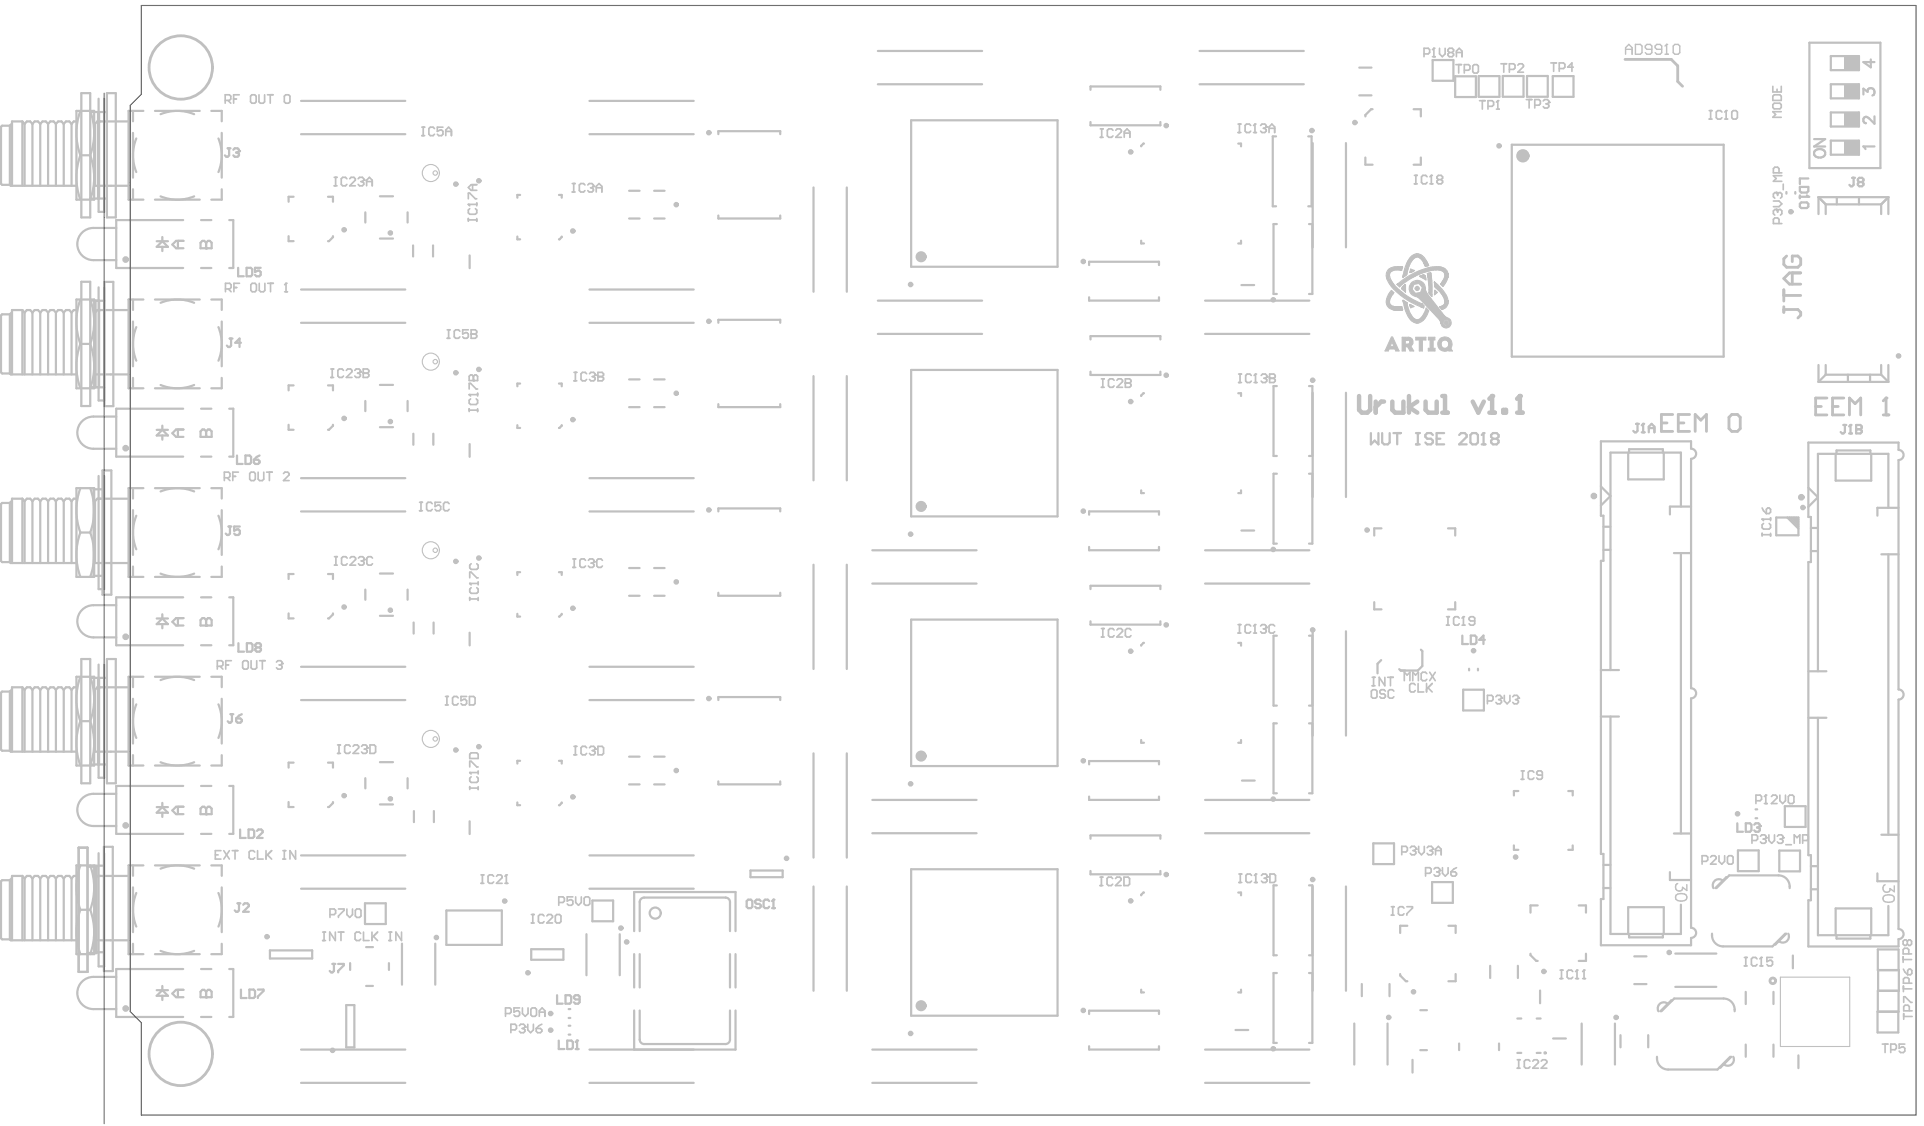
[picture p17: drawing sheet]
<svg xmlns="http://www.w3.org/2000/svg" width="577mm" height="338mm" viewBox="0 0 577 338" stroke-linecap="round" stroke-linejoin="round" font-family="sans-serif">
<g fill="#c0c0c0">
<path d="M422.9 91.3l1.1 .5-.8 .5z"/>
<path d="M424.7 101.1h3v.8h-1v3.3h-1v-3.3h-1z"/>
<path d="M428.5 101.1h1.9v.8h-.5v2.5h.6v.8h-2.1v-.8h.6v-2.5h-.5z"/>
<path d="M425.8 82.9l1.6-.4 .4 1.4z"/>
<path d="M432.2 101.4l1.2-.4v1a1.2 1.2 0 0 0-1.1 1.5 1.2 1.2 0 0 0 1.7 .8 1.24 1.24 0 0 0 .6-1.4 1.24 1.24 0 0 0-1.2-.9v-1a2.17 2.17 0 0 1 1.8 3.4l.4 .8-1.1-.1a2.2 2.2 0 0 1-2.9-.8 2.2 2.2 0 0 1 .6-2.9z"/>
<path d="M420.7 86l.9-.7-.1 2.1-.9-.7z"/>
<path d="M424.7 86.1l.4-.2 .5 .3v.7l-.5 .2-.5-.2-.1-.4z"/>
<path d="M428.2 82l1-.2 .4 4.2-.1 2.9-.9-1.1z"/>
<path d="M417.4 101.1h.4l1.9 4.1h-1l-.3-.6h-1l-.4-.8h1.1l-.5-1.3-.6 1.3 .4 .8h-.7l-.3 .6h-.9z"/>
<path d="M430.4 87l.7 .7-.8 .5z"/>
<path d="M423.1 80.9l1 .3-.3 .3h-.7z"/>
<path d="M430.4 84.6l1.6 1.6 1.8 2.2 .6 1.7a2.36 2.36 0 0 1-1.9 2.7l-.7-.8 .9-.3 .6-.7a4.8 4.8 0 0 0-1.9-4.1l-1-1z"/>
<path d="M421 90.1l1 .7a7.3 7.3 0 0 0 2.5 4.9l.8 .2a4.7 4.7 0 0 0 2.5-3.5l.8 .8a4.2 4.2 0 0 1-3.8 3.7l-.9-.4a8.4 8.4 0 0 1-2.9-6.4z"/>
<path d="M423.3 84.9l1.9-.8 .9 .1 .9 .8 .6 1.1-.9 .1-1-1.2-1.6 .3-.5 1.4 1 1.2 1.5-.2 .6-1.5 .9-.1v.8l.4 .9 5.4 7 1.6 1 .4 1.4-.6 .8-1 .3-.3-.6 .9-.1 .4-1-.7-.7-.9 .1-.4 1 1 1.3a1.92 1.92 0 0 1-1.8-2l-7-7.3a2.47 2.47 0 0 1-2.1-1.5 2.47 2.47 0 0 1 .4-2.6z"/>
<path d="M423.1 77.1l1-.9h2l2 2.3 .5 1.1-.3 .3h-.7v-.3l-.5-.5v-.5l-1.1-1.1-.4-.4h-.9l-1.2 1v.3l-.6 .6v.6l-.5 .5-.2 1.8-.3 .5-.6 .5h-.4v-.6l.3-.2v-1.3l.4-.4 .2-1.4z"/>
<path d="M420.6 101.1h1v2.1h.8l.4-.3 .1-.4-.5-.6h-.8v-.8h1.3a1.5 1.5 0 0 1 .4 2.6l.8 1.5h-1.1l-.7-1.1-.7-.1v1.2h-1z"/>
<path d="M417.4 87.1l.7 .7-1.3 2.3v.7l.4 .7 .7 .4h2.6l.2 1-1.8 .1-1.5-.3a2.55 2.55 0 0 1-1.2-3.7z"/>
<path d="M416.3 81a4.8 4.8 0 0 1 4.4-.9l-.2 .9a3.1 3.1 0 0 0-3.6 1l-.1 1.5a18.6 18.6 0 0 0 9.8 7.6l.6 .6-.2 .6a19.9 19.9 0 0 1-10.2-7.2l-.9-1.8v-1.1z"/>
<path d="M419.1 85.3a24.2 24.2 0 0 1 10-5.2 4.7 4.7 0 0 1 4.9 1.1l.4 1.6-.3 1.1-1.2 2-.7-.8 .9-1.4 .3-1.2-.4-1-.7-.4-1.3-.2a19.4 19.4 0 0 0-11.1 5z"/>
<circle cx="433.8" cy="96.8" r=".64"/>
</g>
<g fill="none" stroke="#c0c0c0" stroke-width=".66">
<path d="M263.3 15.3h31.3M359.8 15.3h31.3M429.8 18h6.2v6.2h-6.2zM542.8 12.8h21.3v37.6h-21.3zM549.2 16.8h8.4v4.2h-8.4zM3 37.7h-2.4l-.3 .3v17.1l.3 .3h2.4M3.6 37.1l-.6 .6v17.8M6.7 36.4h-3.1v19.3M6.7 36.4l.7 .8M6.7 36.4v19.3M7.4 37.2l.6-.8h1.1l.6 .8M7.4 37.2v18.5"/>
<path d="M9.7 37.2l.7-.8h1l.7 .8M9.7 37.2v18.5M12.1 37.2l.6-.8h1.1l.6 .8M12.1 37.2v18.5M14.4 37.2l.7-.8h1l.7 .8M14.4 37.2v18.5M16.8 37.2l.6-.8h1l.7 .8M16.8 37.2v18.5M19.1 37.2l.7-.8h1l.7 .8M19.1 37.2v18.5M21.5 37.2v18.5M22.9 36.4h-.8l-.6 .8"/>
<path d="M22.9 33.2h5.3v26.7h-5.3zM24.4 27.9h2.7v37.3h-2.7zM27.1 33.6h5M28.2 36.9l.3 .3M28.5 37.2v18.5M29.4 33.6v25.9M29.6 29.6v33.9h1.6v-33.9M29.7 33.6v25.9M32.1 27.9h2.6v37.3h-2.6zM38.2 36.4h-9l-.7 .8M39.9 33.2v3.2M39.9 39.8v13.5"/>
<path d="M43 33.2h-4.4v26.7h4.4M46.5 33.2h13.4M63.4 33.2h3.1v3.2M66.5 39.8v13.5M90.3 30.3h31.3M176.8 30.3h31.3M263.3 25.3h31.3M273.3 36.1h43.9v43.9h-43.9zM327.1 26.9v-1h21v1M327.1 36.6v1h21v-1M359.8 25.3h31.3M407.7 28.6h3.7"/>
<path d="M407.7 20.3h3.7M411.7 32.8h-.4l-1.7 1.7v.4M424 32.8h2.2v2.1M436.5 22.9h6.2v6.2h-6.2zM443.6 22.8h6.2v6.2h-6.2zM450.8 22.8h6.2v6.2h-6.2zM458.1 22.8h6.2v6.2h-6.2zM465.8 22.8h6.2v6.2h-6.2zM549.2 25.3h8.4v4.2h-8.4zM549.2 33.7h8.4v4.2h-8.4zM3 55.5l.2 .2h19.7M24.1 46.6h3"/>
<path d="M27.1 59.5h5M28.2 55.7h10.4M39.9 56.7v3.2M46.5 59.9h13.4M66.5 56.7v3.2h-3.1M88.1 59h-1.5v1.5M90.3 40.2h31.3M98.4 59h1.5v1.5M114 58.8h3.9M156 58.4h-.8v.9M167.7 58.4h.8v.9M176.8 40.2h31.3"/>
<path d="M188.7 57.2h3.2M196.2 57.2h3.2M215.5 40.2v-.9h18.5v.9M244 56.2v31.3M254 56.2v31.3M343.2 43.1l-.9 .8M371.4 43.1h.9v.8M382.8 40.9h-1v21h1M392.4 40.9h1v21h-1M393.8 42.9v31.3M403.7 42.9v31.3M409.6 47.2v2.2h2.1"/>
<path d="M426.2 47.2v2.2h-2.2M453.5 43.4h63.5v63.5h-63.5zM535.9 57.6v.5M538.5 57.6v.5M545.5 59.1l2.2 2.2M545.5 59.1v5.1M545.5 59.1h21M549.2 42.2h8.4v4.2h-8.4zM551 59.1v2.2M557.6 59.1v2.2M566.5 59.1v5.1M566.5 59.1l-2.2 2.2"/>
<path d="M28 78h6.9M28 68.3h6.9M47 74l1.7-1.7 1.7 1.7zM47 72.3h3.4M48.7 71.1v1.2M48.7 74v1.3M55 66h-20.1v14.4h20.1M60.3 66h3.1M68.8 66h1.2v14.4h-1.2M86.6 70.8v1.5h1.5M99.9 70.8v.3l-1.2 1.2h-.3M109.6 63.7v3"/>
<path d="M114 71.5h3.9M122.3 63.7v3M123.9 73.6v3.3M129.9 73.6v3.3M140.9 76.6v3.8M155.2 70.9v.9h.8M168.5 70.9l-.8 .9M188.7 65.5h3.2M196.2 65.5h3.2M215.5 64.6v.9h18.5v-.9M326.7 79.5v-1h21v1M342.3 72.2v.8h.9"/>
<path d="M372.3 72.2v.8h-.9M383 67.2h-1v20.9h1M392.7 67.2h1v20.9h-1M547.7 61.3v2.9M547.7 61.3h16.6M564.3 61.3v2.9M3 94.2h-2.4l-.3 .4v17l.3 .4h2.4M3.6 93.6l-.6 .6v17.8l.2 .3h19.7M6.7 93h-3.1v19.3M6.7 93l.7 .7M6.7 93v19.3M7.4 93.7l.6-.7h1.1l.6 .7"/>
<path d="M7.4 93.7v18.6M9.7 93.7l.7-.7h1l.7 .7M9.7 93.7v18.6M12.1 93.7l.6-.7h1.1l.6 .7M12.1 93.7v18.6M14.4 93.7l.7-.7h1l.7 .7M14.4 93.7v18.6M16.8 93.7l.6-.7h1l.7 .7M16.8 93.7v18.6M19.1 93.7l.7-.7h1l.7 .7M19.1 93.7v18.6M21.5 93.7v18.6"/>
<path d="M22.9 93h-.8l-.6 .7M22.9 89.8h5.3v26.6h-5.3zM24.4 84.5h2.7v37.2h-2.7zM27.1 90.1l4.2 .1M28.2 93.4l.3 .3M28.5 93.7v18.6M28.7 90.2v25.9M29.6 86.1v34h1.6v-34M29.7 90.1v26M31.3 84.5h2.7v37.3h-2.7zM38.2 93h-9l-.7 .7M39.9 89.8v3.1"/>
<path d="M39.9 96.4v13.4M43 89.8h-4.4v26.6h4.4M46.5 89.8h13.4M60.3 80.4h3.1M63.4 89.8h3.1v3.1M66.5 96.4v13.4M90.3 96.8h31.3M90.3 86.8h31.3M176.8 96.8h31.3M176.8 86.8h31.3M215.5 96.8v-.9h18.5v.9M263.3 90.1h31.3"/>
<path d="M326.7 89.1v1h21v-1M361.5 90.1h31.3M372.4 85.5h3.8M24.1 103.1h3M27.1 116.1h4.2M28.2 112.3h10.4M39.9 113.3v3.1M46.5 116.4h13.4M66.5 113.3v3.1h-3.1M88.1 115.6h-1.5v1.5M98.4 115.6h1.5v1.5M114 115.4h3.9"/>
<path d="M156 115h-.8v.8M167.7 115h.8v.8M188.7 113.8h3.2M196.2 113.8h3.2M244 112.8v31.2M254 112.8v31.2M263.3 100.1h31.3M273.3 110.9h43.9v43.9h-43.9zM327.1 101.8v-1h21v1M327.1 111.4v1h21v-1M343.2 117.9l-.9 .8M361.5 100.1h31.3"/>
<path d="M371.4 117.9h.9v.8M383 115.8h-1v20.9h1M392.7 115.8h1v20.9h-1M393.8 117.8v31.2M403.7 117.8v31.2M545.5 109.4v5.1M545.5 114.5h21M547.7 109.4v2.9M547.7 112.3l-2.2 2.2M547.7 112.3h16.6M554.3 112.3v2.2M561 112.3v2.2"/>
<path d="M564.3 109.4v2.9M564.3 112.3l2.2 2.2M566.5 109.4v5.1M28 134.6h6.9M28 124.9h6.9M47 128.9h3.4M47 130.6l1.7-1.7 1.7 1.7zM48.7 127.6v1.3M48.7 130.6v1.2M55 122.5h-20.1v14.4h20.1M60.3 136.9h3.1M60.3 122.5h3.1"/>
<path d="M68.8 122.5h1.2v14.4h-1.2M86.6 127.4v1.5h1.5M99.9 127.4v.3l-1.2 1.2h-.3M109.6 120.2v3.1M114 128.1h3.9M122.3 120.2v3.1M124 130v3.4M130 130v3.4M140.9 133.1v3.9M155.2 127.5v.8h.8M168.5 127.5l-.8 .8M188.7 122.1h3.2"/>
<path d="M196.2 122.1h3.2M215.5 121.2v.9h18.5v-.9M488.4 135.7v8h10.7v-8M488.7 135.7v-1h10.1v1M507.3 134.5v-2.2h-27.1v22.3h.8v13.6h-.8v87.8h.8v13.6h-.8v13.8h27.1v-2.2M507.3 137.6v68.8M550.6 136.1v8h10.7v-8M550.9 136.1v-1h10.1v1M569.5 134.9v-2.2h-27v22.3h.7v13.5h-.7v87.9h.7v13.5h-.7v13.9h27v-2.2M569.5 137.9v68.8M3 150.8h-2.4l-.3 .3v17.1l.3 .3h2.4M3.6 150.2l-.6 .6v17.8l.2 .2h19.7"/>
<path d="M6.7 149.5h-3.1v19.3M6.7 149.5l.7 .8M6.7 149.5v19.3M7.4 150.3l.6-.8h1.1l.6 .8M7.4 150.3v18.5M9.7 150.3l.7-.8h1l.7 .8M9.7 150.3v18.5M12.1 150.3l.6-.8h1.1l.6 .8M12.1 150.3v18.5M14.4 150.3l.7-.8h1l.7 .8M14.4 150.3v18.5M16.8 150.3l.6-.8h1l.7 .8"/>
<path d="M16.8 150.3v18.5M19.1 150.3l.7-.8h1l.7 .8M19.1 150.3v18.5M21.5 150.3v18.5M22.9 149.5h-.8l-.6 .8M22.9 146.4h5.3v26.6h-5.3zM24.1 159.7h3M28.2 150l.3 .3M28.5 150.3v18.5M29.6 142.7v33.9h1.6v-33.9M30.7 146.7h-2.6v26h2.6M30.7 141.1h2.7v37.2h-2.7z"/>
<path d="M38.2 149.5h-9l-.7 .8M39.9 146.4v3.1M39.9 152.9v13.5M43 146.4h-4.4v26.6h4.4M46.5 146.4h13.4M63.4 146.4h3.1v3.1M66.5 152.9v13.5M90.3 153.3h31.3M90.3 143.4h31.3M176.8 153.3h31.3M176.8 143.4h31.3M215.5 153.3v-.9h18.5v.9"/>
<path d="M326.7 154.3v-1h21v1M342.3 147v.8h.9M372.3 147v.8h-.9M372.4 159.1h3.8M383 142h-1v21h1M392.7 142h1v21h-1M414.4 158.4h-2.2v2.2M434.4 158.4h2.1v2.2M480.2 145.8l2.9 2.9-2.9 2.9M481 157.9h2.1M504.2 151.9v-16.2h-21.1v65.2M507.3 151.9h-6.4v2.3"/>
<path d="M532.8 155.2h6.7v5.3h-6.7zM536.1 155.2l3.4 3.3M536.8 155.2l2.7 2.6M537.5 155.2l2 2M538.1 155.2l1.4 1.3M538.8 155.2l.7 .6M542.5 146.2l2.8 2.9-2.8 2.9M543.2 158.3h2.1M566.5 152.3v-16.2h-21.2v65.2M569.5 152.3h-6.3v2.3M28.2 168.8h10.4M39.9 169.9v3.1"/>
<path d="M46.5 173h13.4M55 179.1h-20.1v14.4h20.1M60.3 179.1h3.1M66.5 169.9v3.1h-3.1M68.8 179.1h1.2v14.4h-1.2M88.1 172.1h-1.5v1.5M98.4 172.1h1.5v1.5M109.6 176.8v3M114 172h3.9M122.3 176.8v3M156 171.6h-.8v.8M167.7 171.6h.8v.8"/>
<path d="M188.7 178.6h3.2M188.7 170.3h3.2M196.2 178.6h3.2M196.2 170.3h3.2M215.5 177.7v.9h18.5v-.9M244 169.3v31.3M254 169.3v31.3M261.7 175h31.2M261.7 165h31.2M326.7 164v1h21v-1M327.1 176.6v-1h21v1M361.5 175h31.3"/>
<path d="M361.5 165h31.3M481 164.9h2.1M502.1 165.8h5.2M504.2 165.8v84.1M543.2 165.2h2.1M564.4 166.2h5.1M566.5 166.2v84.1M24.4 197.6h2.7v37.3h-2.7zM28 191.1h6.9M28 181.5h6.9M29.6 199.3v33.9h1.6v-33.9M32.1 197.6h2.6v37.3h-2.6z"/>
<path d="M47 185.4h3.4M47 187.1l1.7-1.7 1.7 1.7zM48.7 184.2v1.2M48.7 187.1v1.3M60.3 193.5h3.1M86.6 183.9v1.5h1.5M90.3 199.9h31.3M99.9 183.9v.3l-1.2 1.2h-.3M114 184.6h3.9M124.1 186.6v3.4M130.1 186.6v3.4M140.9 189.7v3.8"/>
<path d="M155.2 184v.9h.8M168.5 184l-.8 .9M176.8 199.9h31.3M273.3 185.8h43.9v43.9h-43.9zM327.1 186.3v1h21v-1M343.2 192.8l-.9 .8M371.4 192.8h.9v.8M383 190.6h-1v21h1M392.7 190.6h1v21h-1M393.8 189.3v31.2M403.7 189.3v31.2M412.2 180.5v2.2h2.2"/>
<path d="M436.5 180.5v2.2h-2.1M3 207.4h-2.4l-.3 .3v17.1l.3 .3h2.4M3 207.3v17.8l.2 .3h19.7M3.6 206.7l-.6 .6M6.7 206.1l.7 .7M6.7 206.1h-3.1v19.3M6.7 206.1v19.3M7.4 206.8l.6-.7h1.1l.6 .7M7.4 206.8v18.6M9.7 206.8l.7-.7h1l.7 .7M9.7 206.8v18.6M12.1 206.8l.6-.7h1.1l.6 .7"/>
<path d="M12.1 206.8v18.6M14.4 206.8l.7-.7h1l.7 .7M14.4 206.8v18.6M16.8 206.8l.6-.7h1l.7 .7M16.8 206.8v18.6M19.1 206.8l.7-.7h1l.7 .7M19.1 206.8v18.6M21.5 206.8v18.6M22.9 206.1h-.8l-.6 .7M22.9 202.9h5.3v26.6h-5.3zM24.1 216.2h3M27.1 203.2h5"/>
<path d="M28.2 206.5l.3 .3M28.5 206.8v18.6M29.4 203.2v26M29.7 203.2v26M38.2 206.1h-9l-.7 .7M39.9 202.9v3.1M39.9 209.5v13.4M43 202.9h-4.4v26.6h4.4M46.5 202.9h13.4M63.4 202.9h3.1v3.1M66.5 209.5v13.4M90.3 209.9h31.3"/>
<path d="M176.8 209.9h31.3M215.5 209.9v-.9h18.5v.9M383 216.9h-1v20.9h1M392.7 216.9h1v20.9h-1M438.9 206.8h6.2v6.2h-6.2zM440.7 200.5v.5M443.3 200.5v.5M480.2 214.8h5.4M480.2 200.9h5.4M483.1 214.8v65.2h21.1v-8.8M507.3 209.4v68.8M542.5 215.2h5.4"/>
<path d="M542.5 201.3h5.4M545.3 215.2v65.2h21.2v-8.8M569.5 209.8v68.7M27.1 229.2h5M28 238h6.9M28.2 225.4h10.4M39.9 226.4v3.1M46.5 229.5h13.4M55 235.7h-20.1v14.3h20.1M60.3 235.7h3.1M66.5 226.4v3.1h-3.1M68.8 235.7h1.2v14.3h-1.2"/>
<path d="M88.1 228.7h-1.5v1.5M98.4 228.7h1.5v1.5M109.6 233.3v3.1M114 228.5h3.9M122.3 233.3v3.1M156 228.1h-.8v.8M167.7 228.1h.8v.8M188.7 226.9h3.2M188.7 235.2h3.2M196.2 226.9h3.2M196.2 235.2h3.2M215.5 234.3v.9h18.5v-.9"/>
<path d="M244 225.9v31.2M254 225.9v31.2M261.7 239.8h31.2M326.7 229.2v-1h21v1M326.7 238.8v1h21v-1M342.3 221.9v.8h.9M361.5 239.8h31.3M372.3 221.9v.8h-.9M372.6 234h3.8M455.5 237.2h-1.4v1.3M470.4 237.2h1.4v1.3M22.9 259.5h5.3v26.6h-5.3z"/>
<path d="M23.6 254.1h2.7v37.3h-2.7zM26.3 259.8h2.6v26h-2.6M28 247.7h6.9M29.6 255.8v33.9h1.6v-33.9M31.2 259.6h-2.7v25.9h2.7M31.2 253.9h2.6v37.3h-2.6zM39.9 259.5v3.1M43 259.5h-4.4v26.6h4.4M46.5 259.5h13.4M47 243.7l1.7-1.7 1.7 1.7zM47 242h3.4M48.7 240.7v1.3"/>
<path d="M48.7 243.7v1.3M60.3 250h3.1M63.4 259.5h3.1v3.1M86.6 240.5v1.5h1.5M90.3 256.5h31.3M99.9 240.5v.3l-1.2 1.2h-.3M114 241.2h3.9M124.2 243.2v3.3M130.2 243.2v3.3M140.9 246.2v3.9M155.2 240.6v.8h.8M168.5 240.6l-.8 .8"/>
<path d="M176.8 256.5h31.3M261.7 249.8h31.2M327.1 251.5v-1h21v1M361.5 249.8h31.3M412 252.9h6.2v6.2h-6.2zM454.1 253.5v1.3h1.4M471.8 253.5v1.3h-1.4M481 259.3h2.1M502.1 249.9h5.2M521.3 255h6.3v6.2h-6.3zM526.6 245.3h.5M526.6 242.7h.5"/>
<path d="M533.7 255h6.3v6.3h-6.3zM535.4 241.7h6.2v6.2h-6.2zM543.2 259.7h2.1M564.4 250.3h5.1M3 263.9h-2.4l-.3 .3v17.1l.3 .3h2.4M3 263.9v17.8M3.6 263.3l-.6 .6M6.7 262.6h-3.1v19.3M6.7 262.6l.7 .8M6.7 262.6v19.3M7.4 263.4l.6-.8h1.1l.6 .8M7.4 263.4v18.5"/>
<path d="M9.7 263.4l.7-.8h1l.7 .8M9.7 263.4v18.5M12.1 263.4l.6-.8h1.1l.6 .8M12.1 263.4v18.5M14.4 263.4l.7-.8h1l.7 .8M14.4 263.4v18.5M16.8 263.4l.6-.8h1l.7 .8M16.8 263.4v18.5M19.1 263.4l.7-.8h1l.7 .8M19.1 263.4v18.5M21.5 263.4v18.5M22.9 262.6h-.8l-.6 .8"/>
<path d="M24.1 272.8h3M38.2 262.6h-9l-.7 .8-.3-.3M39.9 266.1v13.4M66.5 266.1v13.4M90.3 266.5h31.3M109.5 270.8h6.2v6.3h-6.2zM133.9 273h16.6v10.3h-16.6zM176.8 266.5h31.3M177.7 270h6.2v6.2h-6.2zM190.2 279.2v-11.7h30.4v11.7M191.9 270.5v8.7M193.2 269.1h24.4"/>
<path d="M219 270.5v8.7M225.1 261h9.7v2h-9.7zM244 265.8v31.3M254 265.8v31.3M273.3 260.6h43.9v43.9h-43.9zM327.1 261.1v1h21v-1M343.2 267.6l-.9 .8M371.4 267.6h.9v.8M383 265.5h-1v20.9h1M392.7 265.5h1v20.9h-1M393.8 265.8v31.3M403.7 265.8v31.3"/>
<path d="M422.2 277.6h-2.2v2.1M429.6 264.5h6.2v6.2h-6.2zM434.5 277.6h2.1v2.1M461.3 271.5h-2.2v2.1M473.6 271.5h2.1v2.1M481 266.3h2.1M500.9 261.5v2.4h6.4M513.6 279.9v.5M516.8 264h.1M518.1 263.1h-.3l-3.2 3.2M533.5 262.5h-14.8l-3.8 3.8M535.5 279.9l-3.8 3.9h-14.8"/>
<path d="M535.8 279.9l-3.2 3.3h-.3M536.8 265.8v.5M543.2 266.6h2.1M563.2 261.9v2.3h6.3M3 281.7l.2 .2h19.7M28 292.9h6.9M28.2 281.9h10.4M39.9 283v3.1M46.5 286.1h13.4M47 296.9h3.4M47 298.6l1.7-1.7 1.7 1.7zM48.7 295.6v1.3"/>
<path d="M48.7 298.6v1.2M55 290.5h-20.1v14.4h20.1M60.3 290.5h3.1M66.5 283v3.1h-3.1M68.8 290.5h1.2v14.4h-1.2M81 285h12.7v2.4h-12.7zM105 288.8v2M109.8 284h2.1M109.8 295.6h2.1M116.7 288.8v2M120.6 282.9v12.3M130.6 282.9v12.3"/>
<path d="M159.3 284.6h9.7v3.2h-9.7zM175.9 280.1v12.3M185.9 280.1v12.3M190.2 286.1v10M191.9 286.1v10M219 286.1v10M220.6 286.1v10M342.3 296.7v.9h.9M372.3 296.7v.9h-.9M383 291.7h-1v21h1M392.7 291.7h1v21h-1M408.5 295v3.7"/>
<path d="M416.8 295v3.7M420 292v.5l1.7 1.7h.5M436.6 292v2.2h-2.1M447 289.6v3.6M455.3 289.6v3.6M459.1 285.9v.5l1.7 1.7h.5M462 297v3.8M475.7 285.9v2.2h-2.1M488.4 280v-8h10.7v8M488.7 280v1h10.1v-1M490.2 295.1h3.7M490.2 286.7h3.7"/>
<path d="M501.6 300h-.3l-3.3 3.2M502.5 285.9h12.4M502.5 295.9h12.4M517 299.4h-14.8l-3.8 3.8M523.7 297.4v3.6M532 297.4v3.6M533.6 282.2h.1M537.8 286.5v3.8M550.6 280.4v-8h10.7v8M550.9 280.4v1h10.1v-1M563.3 284.7h6.2v6.2h-6.2zM563.4 290.8h6.2v6.3h-6.2z"/>
<path d="M28 302.6h6.9M60.3 304.9h3.1M90.3 314.7h31.3M103.9 301.4h2.4v12.6h-2.4zM170.6 310.2h.5M170.6 305.2h.5M170.6 307.5h.5M170.6 302.6h.5M190.2 303v11.7M191.9 303v8.7M193.2 313h24.4M219 303v8.7"/>
<path d="M220.6 303v11.7h-43.8M261.7 314.7h31.2M326.7 304v-1h21v1M326.7 313.7v1h21v-1M361.5 314.7h31.3M370.6 308.8h3.8M406.2 306.9v12.3M416.2 306.9v12.3M423.7 317.8v3.8M426 314.9h2M426 302.9h2M437.7 312.9v2"/>
<path d="M449.7 312.9v2M455.2 315.7h1.1M455.2 305.4h1.1M461 315.7h1.1M461 305.4h1.1M465.9 311.4h3.8M474.5 306.9v12.3M484.4 306.9v12.3M486.1 310.4v3.6M494.4 310.4v3.6M497.1 316.9v.5M500.3 300.9v.1"/>
<path d="M517.1 319.1h.1M519 316.9l-3.8 3.8h-14.8M519.3 316.9l-3.2 3.2h-.3M520.3 302.7v.5M523.7 313.2v3.7M532 313.2v3.7M539.5 316.4v3.9M563.3 303.3v-6.2h6.2v6.2h-6.3v6.3h6.2v-6.3M90.3 324.7h31.3M176.8 324.7h31.3M261.7 324.7h31.2M361.5 324.7h31.3"/>
</g>
<path d="M414.3 197.9l-1.1 1.1v2.9M426.2 194.8l.5 .4v4.5l-1.4 1.4h-5.2l-.4-.5" fill="none" stroke="#c0c0c0" stroke-width=".68"/>
<path d="M424.1 85.3l1.6-.3 1 1.2-.6 1.5-1.5 .2-1-1.2zM433.2 96l.9-.1 .7 .7-.4 1-.9 .1-.7-.7zM417.4 101.1h.4l1.9 4.1h-1l-.3-.6h-1.7l-.3 .6h-.9zM417.6 102.5l.5 1.3h-1.1zM421.8 101.9h.1M422.4 101.1h-1.8v4.1h1v-1.2h.6l.8 1.2h1.1l-.8-1.5M422.4 101.9h-.8v1.3h.8M424.7 101.1h3v.8h-1v3.3h-1v-3.3h-1zM428.5 101.1h1.9v.8h-.5v2.5h.6v.8h-2.1v-.8h.6v-2.5h-.5zM434.5 105.1l.7-.7 .4 .8h-1zM435.6 105.2h.1" fill="none" stroke="#c0c0c0" stroke-width=".3"/>
<g fill="none" stroke="#c0c0c0" stroke-width=".33">
<path d="M419.2 80h.1M419.6 80h.2M420.1 80h.1M425.4 76.1h-.6M427 78.6l.4 1M427.4 79.6h.1M427.8 78.1l.6 1.3M428.4 79.3l.2 .3-1 .3-.1-.3M431.3 80h.2M417.4 87.1l.6 .8M417.8 88.1l-.2 .3M417.8 88.1h.1"/>
<path d="M418 87.9l-.1 .2M418 87.9h.1M418 87.8l-.2 .3M418.1 87.8h-.1M419.1 85.3l.7 .6M419.1 85.2v.1M419.2 85.2l-.1 .1M419.2 85.2h.1M419.2 92h.1M419.4 85.1l-.2 .1M419.4 85v.1M419.4 85h.1"/>
<path d="M419.7 81h.5M419.8 85.9h.1M419.9 85.9h-.1M419.9 85.9h.1M419.9 92l.6-.1 .2 1M420 92h-.6M420 93h-.1M420 93h-.2M420.2 80h.1M420.3 80l.3 .1M420.3 92h.1M420.3 80h.1"/>
<path d="M420.4 92.9l-.4 .1M420.4 92.9h-.1M420.6 80.1h.1M420.6 86.4h.1M420.6 86.5h.1M420.6 92.9h.1M420.7 92.9h.1M420.7 92.9h-.1M420.7 80.1l-.5 .9M420.7 80.1l-.2 .9h-.3M420.7 92.9h-.3M420.8 86.8l.6 .5"/>
<path d="M420.9 83.1h-.1M420.9 82.9v.2M420.9 82.9h.1M420.9 90v.1M420.9 90.2h.1M420.9 90.2l.1 .4M420.9 83.1h.1M421 82.4l-.1 .5M421 90.6v.1M421 90.1h.1M421 90.7h.1M421 82.2l-.1 .3"/>
<path d="M421 83h.1M421.1 90.1v.1M421.1 90.1l-.2-.1v.2M421.1 90.2l.9 .5M421.4 87.3h.1M421.4 85.5l-.6 .4M421.4 87.3l.1 .1M421.4 85.5h.1M421.4 82.7l-.5 .4M421.4 87.4h.1M421.5 85.4h.1M421.5 82.7h-.1"/>
<path d="M421.5 87.4h.1M421.5 87.4l.1 .1M421.5 82.7h.1M421.6 85.4h-.1M421.6 87.5h.1M421.6 85.3l-.2 .2M421.6 85.3h.1M421.6 85.3v2.2M422 90.9h.1M422.9 81.6h.1M422.9 91.4l.1 .4M423 81.6v.1"/>
<path d="M423 91.8h.1M423 91.3l1.2 .6-1 .4-.2-.5M423.3 81.6v.1M423.3 81.6h.1M423.4 81.6h.1M424 91.8l-.9 .3M424.1 81.2l-.7 .4M424.1 81.2l.2-.1-1.1-.4-.3 .9M424.1 81.2l-1.2 .4M424.8 96.9h.6M425.8 82.9l1.9 1v-.2M425.8 82.9l1.9 .8"/>
<path d="M426 82.8h-.1M426.1 91.9l.1 .1M426.2 92h.1M426.3 92l.5 .2M426.4 92v.1M426.6 91.1h.1M426.6 91.1l.6 .6-.1 .6M426.6 91.1l.5 1.2M426.8 90.4l5 5.4M426.8 92.2h.1M426.9 92.2h.1M427 92.3h.1"/>
<path d="M427 82.4l-1.2 .5M427.6 82.8l.1 .9M427.8 92.4l.8 .8M428.2 82l.9-.2 .3 1.4M428.2 82.1h.1M428.2 82.1v.1M428.2 82.2h.1M428.2 82.2l.4 3.3M428.6 87.8l.9 1.1v-.7M428.7 88.8l4.6 5.9M429.2 81.9v.1M430.3 84.6l.1 1.2"/>
<path d="M430.3 84.6l1.2 1M430.3 84.6h.1M430.4 87l.7 .7-.8 .7M430.5 86l1.2 1.2M430.5 84.8h.1M430.6 86.2h.1M430.8 86.3l.1 .1M431.8 92l.7 .8M432.3 96.8h.1M432.3 96.8v.1M432.3 96.9h.1M432.3 85h.1"/>
<path d="M432.4 84.9l-.2 .3 .7 .7M432.7 92.7l-.1 .1M432.8 92.7h.1M432.9 84l-.5 .9M434.3 83.2h.1M434.3 83.1v.1M434.3 83v.1M434.3 83v.3M434.4 82.1v.1M434.4 82.2h.1M434.4 90.2l-.1 .8 .1-.8M434.4 90.2h.1"/>
<path d="M434.4 82.2l-.1 .8M534.1 293h20.8v20.8h-20.8z"/>
</g>
<path d="M487.5 17.8h13.8l2 1.9v4.7l1.4 1.5" fill="none" stroke="#c0c0c0" stroke-width=".84"/>
<g fill="#c0c0c0">
<path d="M421.6 101.1v.8z" fill-rule="evenodd"/>
<path d="M553.4 33.7h4.2v4.2h-4.2z" fill-rule="evenodd"/>
<path d="M553.4 42.2h4.2v4.2h-4.2z" fill-rule="evenodd"/>
<path d="M553.4 16.8h4.2v4.2h-4.2z" fill-rule="evenodd"/>
<path d="M553.4 25.3h4.2v4.2h-4.2z" fill-rule="evenodd"/>
</g>
<path d="M60.2 299h3.3v-1.7l-.6-.5h-.5l-.6 .5v1.7" fill="none" stroke="#c0c0c0" stroke-width=".66"/>
<circle cx="61.8" cy="299" r=".33" fill="#c0c0c0"/>
<path d="M60.2 131h3.3v-1.7l-.6-.5h-.5l-.6 .5v1.7M60.2 299v-1.7l.5-.5h.6l.5 .5v1.7" fill="none" stroke="#c0c0c0" stroke-width=".66"/>
<circle cx="61.8" cy="131" r=".33" fill="#c0c0c0"/>
<path d="M60.2 131v-1.7l.5-.5h.6l.5 .5v1.7M60.2 244.1h3.3v-1.7l-.6-.5h-.5l-.6 .5v1.7" fill="none" stroke="#c0c0c0" stroke-width=".66"/>
<circle cx="61.8" cy="244.1" r=".33" fill="#c0c0c0"/>
<path d="M60.2 187.6h3.3v-1.7l-.6-.6h-.5l-.6 .6v1.7M60.2 244.1v-1.7l.5-.5h.6l.5 .5v1.7" fill="none" stroke="#c0c0c0" stroke-width=".66"/>
<circle cx="61.8" cy="187.6" r=".33" fill="#c0c0c0"/>
<path d="M60.2 74.4h3.3v-1.6l-.6-.6h-.5l-.6 .6v1.6M60.2 187.6v-1.7l.5-.6h.6l.5 .6v1.7" fill="none" stroke="#c0c0c0" stroke-width=".66"/>
<circle cx="61.8" cy="74.4" r=".33" fill="#c0c0c0"/>
<path d="M60.2 74.4v-1.6l.5-.6h.6l.5 .6v1.6" fill="none" stroke="#c0c0c0" stroke-width=".66"/>
<path d="M68.3 44.5h.9M68.7 44.5v2.1l-.4 .4h-.4l-.4-.4M70 44.9l.4-.4h.9l.4 .4v.4" fill="none" stroke="#c0c0c0" stroke-width=".68"/>
<circle cx="71.7" cy="45.3" r=".34" fill="#c0c0c0"/>
<path d="M70.8 45.7h.5M71.3 45.7l.4 .5v.4l-.4 .4h-.9l-.4-.4M71.7 45.3l-.4 .4" fill="none" stroke="#c0c0c0" stroke-width=".68"/>
<path d="M140.9 235.9v.8M140.9 236.3h2.5M140.9 231.6h2.5M141.3 232.9l-.4 .4v.9l.4 .4h1.7l.4-.4v-.9l-.4-.4M143.4 231.2v.9M143.4 235.9v.8" fill="none" stroke="#c0c0c0" stroke-width=".51"/>
<circle cx="140.9" cy="231.6" r=".25" fill="#c0c0c0"/>
<path d="M140.9 179.2v.8M140.9 179.6h2.5M140.9 174.9h2.5M141.3 176.2l-.4 .4v.9l.4 .4h1.7l.4-.4v-.9l-.4-.4M143.4 174.5v.9M143.4 179.2v.8M140.9 231.6l.4 .5M140.9 226.2l.4-.5h1.7l.4 .5v1.2h-2.5zM140.9 230v-1.7h.4l1.7 1.7h.4" fill="none" stroke="#c0c0c0" stroke-width=".51"/>
<circle cx="140.9" cy="174.9" r=".25" fill="#c0c0c0"/>
<path d="M140.7 118.3h2.6M141.2 119.6l-.5 .4v.9l.5 .4h1.7l.4-.4v-.9l-.4-.4M143.3 117.9v.8M140.7 122.5v.9M140.7 123h2.6M143.3 122.5v.9M140.9 174.9l.4 .5M140.9 173.3v-1.7h.4l1.7 1.7h.4M141.3 169l-.4 .5v.8l.4 .4h1.7l.4-.4v-.8l-.4-.5" fill="none" stroke="#c0c0c0" stroke-width=".51"/>
<circle cx="140.7" cy="118.3" r=".25" fill="#c0c0c0"/>
<path d="M140.7 118.3l.5 .4M140.7 116.6v-1.7h.5l1.7 1.7h.4M140.7 114.1h2.6v-1.3l-.4-.4h-.5l-.4 .4v1.3" fill="none" stroke="#c0c0c0" stroke-width=".51"/>
<circle cx="142" cy="114.1" r=".25" fill="#c0c0c0"/>
<path d="M140.7 114.1v-1.3l.5-.4h.4l.4 .4v1.3M528.6 159.9v.8M528.6 155.7h2.5M529 156.9l-.4 .5v.8l.4 .4h1.7l.4-.4v-.8l-.4-.5M531.1 155.3v.8M531.1 159.9v.8M528.6 160.3h2.5" fill="none" stroke="#c0c0c0" stroke-width=".51"/>
<circle cx="528.6" cy="155.7" r=".25" fill="#c0c0c0"/>
<path d="M528.6 155.7l.4 .4M528.6 152.3l.4 .8 .9 .9M529.9 152.7l.4-.4h.4l.4 .4v.9l-.4 .4h-.8z" fill="none" stroke="#c0c0c0" stroke-width=".51"/>
<path d="M539.9 56h2.5v1.3l-.4 .4h-1.7l-.4-.4zM539.9 58.6v.8M539.9 59h2.5M542.4 53.5h-2.5v1.7" fill="none" stroke="#c0c0c0" stroke-width=".68"/>
<circle cx="542.4" cy="59" r=".34" fill="#c0c0c0"/>
<g fill="none" stroke="#c0c0c0" stroke-width=".68">
<path d="M542 58.6l.4 .4M539.9 61.1l.4-.4h1.7l.4 .4v.9l-.4 .4h-1.7l-.4-.4zM71.4 80.3v2.5h1.7M74 80.3h1.2l.5 .4v1.7l-.5 .4h-1.2zM78.2 80.3h-1.7v1.3l.8-.5h.5l.4 .5v.8l-.4 .4h-.9l-.4-.4M71.1 136.6v2.5h1.7M73.6 136.6h1.3l.4 .4v1.7l-.4 .4h-1.3zM76.2 137.8h1.2l.5 .5v.4l-.5 .4h-.8l-.4-.4zM77.9 136.6l-.9 .4-.8 .8M71.3 270.8h.8M71.7 270.8v2.2l-.4 .4h-.5l-.4-.4M73 271.3l.4-.5h.8l.4 .5v.4l-1.6 1.7h1.6"/>
<path d="M72.3 296.7v2.5h1.7M74.8 296.7h1.3l.4 .4v1.7l-.4 .4h-1.3zM77.3 296.7h1.7v.4l-1.7 1.7v.4"/>
</g>
<path d="M53.4 128.8v2.2M55 128.8h-2.2l-1.1 1.1 1.1 1.1h2.2M53.4 296.8v2.2M55 296.8h-2.2l-1.1 1.1 1.1 1.1h2.2" fill="none" stroke="#c0c0c0" stroke-width=".66"/>
<path d="M101.3 223.4h.8M101.3 225.9h.8M101.7 223.4v2.5M105.1 223.8l-.5-.4h-.8l-.4 .4v1.7l.4 .4h.8l.5-.4M105.9 223.8l.4-.4h.9l.4 .4v.4l-1.7 1.7h1.7M108.4 223.8l.5-.4h.8l.4 .4v.4" fill="none" stroke="#c0c0c0" stroke-width=".51"/>
<circle cx="110.1" cy="224.2" r=".25" fill="#c0c0c0"/>
<path d="M100.3 53.2h.8M100.3 55.7h.8M100.7 53.2v2.5M104.1 53.6l-.5-.4h-.8l-.4 .4v1.7l.4 .4h.8l.5-.4M104.9 53.6l.4-.4h.9l.4 .4v.4l-1.7 1.7h1.7M107.4 53.6l.5-.4h.8l.4 .4v.4M109.3 224.6h.4M109.7 224.6l.4 .4v.5l-.4 .4h-.8l-.5-.4M110.1 224.2l-.4 .4M111 223.4h1.3l.4 .4v1.7l-.4 .4h-1.3z" fill="none" stroke="#c0c0c0" stroke-width=".51"/>
<circle cx="109.1" cy="54" r=".25" fill="#c0c0c0"/>
<g fill="none" stroke="#c0c0c0" stroke-width=".51">
<path d="M108.3 54.4h.4M108.7 54.4l.4 .5v.4l-.4 .4h-.8l-.5-.4M109.1 54l-.4 .4M110 54.4h1.7M110 55.7v-1.7l.8-.8 .9 .8v1.7M125.9 150.6h.8M125.9 153.1h.8M126.3 150.6v2.5M129.7 151l-.5-.4h-.8l-.4 .4v1.7l.4 .4h.8l.5-.4M132.2 150.6h-1.7v1.3l1.3-.5 .4 .5v.8l-.4 .4h-.9l-.4-.4M134.7 151l-.4-.4h-.8l-.5 .4v1.7l.5 .4h.8l.4-.4M133.6 208.8h.9"/>
<path d="M133.6 211.4h.9M134.1 208.8v2.6M137.4 209.2l-.4-.4h-.8l-.4 .4v1.7l.4 .5h.8l.4-.5M140 208.8h-1.7v1.3l.8-.4h.5l.4 .4v.8l-.4 .5h-.9l-.4-.5M140.8 208.8h1.3l.4 .4v1.7l-.4 .5h-1.3z"/>
</g>
<path d="M167.6 312v2.5h1.7M170.1 312h1.3l.4 .4v1.7l-.4 .4h-1.3zM172.7 314.5h.8M173.1 312v2.5" fill="none" stroke="#c0c0c0" stroke-width=".68"/>
<circle cx="173.1" cy="312" r=".34" fill="#c0c0c0"/>
<path d="M438.7 190.6v2.5h1.6M441.2 190.6h1.3l.4 .4v1.7l-.4 .4h-1.3zM445.4 191.8h-1.7l1.3-1.2v2.5M167.1 298.4v2.5h1.7M169.6 298.4h1.3l.4 .4v1.7l-.4 .4h-1.3zM173.9 299.7h-1.3l-.4-.5v-.4l.4-.4h.8l.5 .4v1.7l-.5 .4h-.8l-.4-.4M173.1 312l-.4 .4" fill="none" stroke="#c0c0c0" stroke-width=".68"/>
<path d="M330 263h.8M330 265.5h.8M330.4 263v2.5M333.8 263.4l-.5-.4h-.8l-.4 .4v1.7l.4 .4h.8l.5-.4M334.6 263.4l.4-.4h.9l.4 .4v.4l-1.7 1.7h1.7M337.2 263h1.2l.4 .4v1.7l-.4 .4h-1.2z" fill="none" stroke="#c0c0c0" stroke-width=".51"/>
<g fill="none" stroke="#c0c0c0" stroke-width=".5">
<path d="M427.2 16.2h1.2l.5-.5v-.8l-.5-.4h-1.2v2.5M429.7 17h.8M430.1 14.5v2.5M436.7 19.4h1.7M437.6 19.4v2.5M442.2 19.4h.9l.4 .4v1.7l-.4 .4h-.9l-.4-.4v-1.7zM439.2 21.1h1.3l.4-.5v-.8l-.4-.4h-1.3v2.5M411.6 203.1h.9M411.6 205.6h.9M412 203.1v2.5M415.4 203.1v2.5l-1.7-2.5v2.5M416.3 203.1h1.6"/>
<path d="M417.1 203.1v2.5"/>
</g>
<circle cx="430.1" cy="14.5" r=".25" fill="#c0c0c0"/>
<g fill="none" stroke="#c0c0c0" stroke-width=".5">
<path d="M430.1 14.5l-.4 .4M431.8 14.5v1.7l.9 .8 .8-.8v-1.7M434.8 15.7l-.5-.4v-.4l.5-.4h.8l.4 .4v.4l-.4 .4M434.8 15.7l-.5 .5v.4l.5 .4h.8l.4-.4v-.4l-.4-.5M434.8 15.7h.8M436.9 15.7h1.7M436.9 17v-1.7l.8-.8 .9 .8v1.7M450.2 19.1h1.7M451.1 19.1v2.6M455.3 19.5l.4-.4h.9l.4 .4v.5l-1.7 1.7h1.7M452.8 20.8h1.2l.5-.4v-.9l-.5-.4h-1.2v2.6M510.6 258.3h1.2l.5-.5v-.8l-.5-.4h-1.2v2.5"/>
<path d="M513.1 257l.4-.4h.9l.4 .4v.4l-1.7 1.7h1.7M515.7 256.6v1.7l.8 .8 .8-.8v-1.7M518.6 256.6h.9l.4 .4v1.7l-.4 .4h-.9l-.4-.4v-1.7z"/>
</g>
<g fill="none" stroke="#c0c0c0" stroke-width=".51">
<path d="M512.7 33.2h.9M512.7 35.7h.9M513.1 33.2v2.5M516.5 33.6l-.4-.4h-.8l-.5 .4v1.7l.5 .4h.8l.4-.4M517.4 35.7h.8M517.8 33.2v2.5M456.3 231.1h.9M456.3 233.7h.9M456.7 231.1v2.6M460.1 231.6l-.4-.5h-.8l-.5 .5v1.6l.5 .5h.8l.4-.5M462.7 232.4h-1.3l-.4-.4v-.4l.4-.5h.8l.5 .5v1.6l-.5 .5h-.8l-.4-.5M455.1 317.7h.9"/>
<path d="M455.6 317.7v2.6M458.9 318.2l-.4-.5h-.8l-.4 .5v1.7l.4 .4h.8l.4-.4M459.8 318.2l.4-.5h.9l.4 .5v.4l-1.7 1.7h1.7M462.3 318.2l.4-.5h.9l.4 .5v.4l-1.7 1.7h1.7M455.1 320.3h.9"/>
</g>
<circle cx="517.8" cy="33.2" r=".25" fill="#c0c0c0"/>
<path d="M517.8 33.2l-.4 .4M519.5 33.6l.4-.4h.8l.5 .4v1.7l-.5 .4h-.8l-.4-.4zM100.3 166.9h.9M100.3 169.4h.9M100.8 166.9v2.5M104.1 167.3l-.4-.4h-.8l-.4 .4v1.7l.4 .4h.8l.4-.4M105 167.3l.4-.4h.9l.4 .4v.5l-1.7 1.6h1.7M107.5 167.3l.4-.4h.9l.4 .4v.5" fill="none" stroke="#c0c0c0" stroke-width=".51"/>
<path d="M559 28.3v-1.7l1.2 .9a1.07 1.07 0 0 1 1.3-1.1 1.07 1.07 0 0 1 .8 1.5l-.2 .4-.4 .3M562.3 34.9v2.2l-1.6-1.6a1 1 0 0 0-1.6-.1l-.1 .9 .3 .5 .5 .1M562.3 43.9h-3.3l.6 .8M53.4 72.2v2.2M55 72.2h-2.2l-1.1 1.1 1.1 1.1h2.2M53.4 185.3v2.3M55 185.3h-2.2l-1.1 1.1 1.1 1.2h2.2M53.4 241.9v2.2M55 241.9h-2.2l-1.1 1.1 1.1 1.1h2.2" fill="none" stroke="#c0c0c0" stroke-width=".66"/>
<path d="M71.5 192.9v2.5h1.7M74.1 192.9h1.2l.4 .4v1.7l-.4 .4h-1.2zM77 194.1l-.4 .4v.5l.4 .4h.9l.4-.4v-.5l-.4-.4M77 194.1l-.4-.4v-.4l.4-.4h.9l.4 .4v.4l-.4 .4M77 194.1h.9M72 248.7v2.5h1.7M74.6 248.7h1.2l.4 .4v1.7l-.4 .4h-1.2zM77.1 249.1l.4-.4h.9l.4 .4v.5l-1.7 1.6h1.7M99.7 289h.9M100.2 289v2.1l-.5 .5h-.4l-.4-.5M101.4 289h1.7v.4l-1.7 1.7v.5" fill="none" stroke="#c0c0c0" stroke-width=".68"/>
<g fill="none" stroke="#c0c0c0" stroke-width=".5">
<path d="M96.8 279.5h.8M97.2 279.5v2.5M100.6 279.5v2.5l-1.7-2.5v2.5M101.4 279.5h1.7M102.3 279.5v2.5M108.2 279.9l-.4-.4h-.9l-.4 .4v1.7l.4 .4h.9l.4-.4M109 279.5v2.5h1.7M111.6 279.5v2.5M113.3 279.5l-1.7 1.7M116.6 279.5h.9M117.1 279.5v2.5M120.4 279.5v2.5l-1.6-2.5v2.5"/>
<path d="M96.8 282h.8M112 280.7l1.3 1.3M116.6 282h.9"/>
</g>
<circle cx="109.2" cy="167.8" r=".25" fill="#c0c0c0"/>
<path d="M99.2 110.6h.9M99.2 113.2h.9M99.7 110.6v2.6M103 111.1l-.4-.5h-.8l-.4 .5v1.6l.4 .5h.8l.4-.5M103.9 111.1l.4-.5h.9l.4 .5v.4l-1.7 1.7h1.7M106.4 111.1l.4-.5h.9l.4 .5v.4M108.4 168.2h.4M108.8 168.2l.4 .4v.4l-.4 .4h-.9l-.4-.4M109.2 167.8l-.4 .4M111.7 167.3l-.4-.4h-.8l-.4 .4v1.7l.4 .4h.8l.4-.4" fill="none" stroke="#c0c0c0" stroke-width=".51"/>
<circle cx="108.1" cy="111.5" r=".25" fill="#c0c0c0"/>
<path d="M107.3 111.9h.4M107.7 111.9l.4 .4v.4l-.4 .5h-.9l-.4-.5M108.1 111.5l-.4 .4M109 110.6v2.6h1.2l.4-.5v-.4l-.4-.4h-1.2" fill="none" stroke="#c0c0c0" stroke-width=".51"/>
<circle cx="109" cy="111.9" r=".25" fill="#c0c0c0"/>
<path d="M134.1 98.9h.9M134.6 98.9v2.5M137.9 99.3l-.4-.4h-.8l-.4 .4v1.7l.4 .4h.8l.4-.4M140.5 98.9h-1.7v1.3l.8-.5h.5l.4 .5v.8l-.4 .4h-.9l-.4-.4M141.3 98.9v2.5h1.3l.4-.4v-.4l-.4-.4h-1.3M109 110.6h1.2l.4 .5v.4l-.4 .4h-1.2M134.1 101.4h.9" fill="none" stroke="#c0c0c0" stroke-width=".51"/>
<circle cx="141.3" cy="100.2" r=".25" fill="#c0c0c0"/>
<path d="M126.5 38.1h.9M127 38.1v2.6M130.3 38.6l-.4-.5h-.8l-.4 .5v1.6l.4 .5h.8l.4-.5M132.9 38.1h-1.7v1.3l.8-.4h.5l.4 .4v.8l-.4 .5h-.9l-.4-.5M133.7 39.4h1.7M126.5 40.7h.9M133.7 40.7v-1.7l.9-.9 .8 .9v1.7M141.3 98.9h1.3l.4 .4v.4l-.4 .5h-1.3" fill="none" stroke="#c0c0c0" stroke-width=".51"/>
<path d="M153.2 308.8h1.3l.4-.4v-.9l-.4-.4h-1.3v2.5M155.8 307.5l.4-.4h.8l.5 .4v.4" fill="none" stroke="#c0c0c0" stroke-width=".5"/>
<circle cx="157.5" cy="307.9" r=".25" fill="#c0c0c0"/>
<path d="M151.6 303.9h1.3l.4-.4v-.9l-.4-.4h-1.3v2.5M155.9 302.2h-1.7v1.3l.8-.5h.4l.5 .5v.8l-.5 .4h-.8l-.4-.4M156.6 308.4h.4M156.7 302.2v1.7l.9 .8 .8-.8v-1.7M157 308.4l.5 .4v.4l-.5 .4h-.8l-.4-.4M157.5 307.9l-.5 .5M158.3 307.1v1.7l.9 .8 .8-.8v-1.7M159.7 302.2h.8l.4 .4v1.7l-.4 .4h-.8l-.5-.4v-1.7zM160.9 308.4h1.2l.4 .4v.4l-.4 .4h-.8l-.4-.4zM161.8 304.7v-1.7l.8-.8 .9 .8v1.7M161.8 303.5h1.7M162.5 307.1l-.8 .4-.8 .9" fill="none" stroke="#c0c0c0" stroke-width=".5"/>
<g fill="none" stroke="#c0c0c0" stroke-width=".51">
<path d="M330.1 38.6h.8M330.5 38.6v2.6M333.9 39.1l-.5-.5h-.8l-.4 .5v1.7l.4 .4h.8l.5-.4M334.7 39.1l.4-.5h.9l.4 .5v.4l-1.7 1.7h1.7M337.2 39.9h1.7M330.1 41.2h.8M337.2 41.2v-1.7l.9-.9 .8 .9v1.7M159.4 274.2h.8M159.4 276.7h.8M159.8 274.2v2.5M163.2 274.6l-.4-.4h-.9l-.4 .4v1.7l.4 .4h.9l.4-.4M164 274.6l.5-.4h.8l.4 .4v.4l-1.7 1.7h1.7"/>
<path d="M166.6 274.6l.4-.4h.8l.5 .4v1.7l-.5 .4h-.8l-.4-.4zM371.6 262.1h.9M371.6 264.6h.9M372.1 262.1v2.5M375.4 262.5l-.4-.4h-.8l-.5 .4v1.7l.5 .4h.8l.4-.4M376.3 264.6h.8M376.7 262.1v2.5"/>
</g>
<circle cx="376.7" cy="262.1" r=".25" fill="#c0c0c0"/>
<path d="M376.7 262.1l-.4 .4M378.4 262.5l.4-.4h.9l.4 .4v.4" fill="none" stroke="#c0c0c0" stroke-width=".51"/>
<circle cx="380.1" cy="262.9" r=".25" fill="#c0c0c0"/>
<path d="M371.4 187.3h.8M371.4 189.8h.8M371.8 187.3v2.5M375.2 187.7l-.4-.4h-.9l-.4 .4v1.7l.4 .4h.9l.4-.4M376 189.8h.9M376.5 187.3v2.5M379.2 263.3h.5M379.7 263.3l.4 .5v.4l-.4 .4h-.9l-.4-.4M380.1 262.9l-.4 .4M380.9 262.1h1.3l.4 .4v1.7l-.4 .4h-1.3z" fill="none" stroke="#c0c0c0" stroke-width=".51"/>
<circle cx="376.5" cy="187.3" r=".25" fill="#c0c0c0"/>
<path d="M376.5 187.3l-.5 .4M378.1 187.7l.5-.4h.8l.4 .4v.4" fill="none" stroke="#c0c0c0" stroke-width=".51"/>
<circle cx="379.8" cy="188.1" r=".25" fill="#c0c0c0"/>
<path d="M371.6 112.2h.8M371.6 114.7h.8M372 112.2v2.5M375.4 112.6l-.5-.4h-.8l-.4 .4v1.7l.4 .4h.8l.5-.4M376.2 114.7h.8M376.6 112.2v2.5M379 188.5h.4M379.4 188.5l.4 .5v.4l-.4 .4h-.8l-.5-.4M379.8 188.1l-.4 .4M382.4 187.7l-.5-.4h-.8l-.4 .4v1.7l.4 .4h.8l.5-.4" fill="none" stroke="#c0c0c0" stroke-width=".51"/>
<circle cx="376.6" cy="112.2" r=".25" fill="#c0c0c0"/>
<path d="M376.6 112.2l-.4 .4M378.3 112.6l.4-.4h.9l.4 .4v.4" fill="none" stroke="#c0c0c0" stroke-width=".51"/>
<circle cx="380" cy="113" r=".25" fill="#c0c0c0"/>
<path d="M379.2 113.4h.4M379.6 113.4l.4 .4v.5l-.4 .4h-.9l-.4-.4M380 113l-.4 .4M380.8 112.2v2.5h1.3l.4-.4v-.5l-.4-.4h-1.3" fill="none" stroke="#c0c0c0" stroke-width=".51"/>
<circle cx="380.8" cy="113.4" r=".25" fill="#c0c0c0"/>
<path d="M371.4 37.2h.8M371.4 39.7h.8M371.8 37.2v2.5M375.2 37.6l-.4-.4h-.9l-.4 .4v1.7l.4 .4h.9l.4-.4M376 39.7h.9M376.5 37.2v2.5M380.8 112.2h1.3l.4 .4v.4l-.4 .4h-1.3" fill="none" stroke="#c0c0c0" stroke-width=".51"/>
<circle cx="376.5" cy="37.2" r=".25" fill="#c0c0c0"/>
<path d="M376.5 37.2l-.5 .4M378.1 37.6l.5-.4h.8l.4 .4v.4" fill="none" stroke="#c0c0c0" stroke-width=".51"/>
<circle cx="379.8" cy="38" r=".25" fill="#c0c0c0"/>
<path d="M379 38.5h.4M379.4 38.5l.4 .4v.4l-.4 .4h-.8l-.5-.4M379.8 38l-.4 .5M380.7 38.5h1.7M380.7 39.7v-1.7l.8-.8 .9 .8v1.7" fill="none" stroke="#c0c0c0" stroke-width=".51"/>
<path d="M411.4 207.2l.4-.4h.8l.4 .4v1.7l-.4 .4h-.8l-.4-.4zM415.6 207.2l-.4-.4h-.9l-.4 .4v.4l.4 .5h.9l.4 .4v.4l-.4 .4h-.9l-.4-.4M418.1 207.2l-.4-.4h-.8l-.5 .4v1.7l.5 .4h.8l.4-.4M427.6 261.8h1.3l.4-.4v-.8l-.4-.4h-1.3v2.5M430.2 260.6l.4-.4h.8l.5 .4v.4" fill="none" stroke="#c0c0c0" stroke-width=".5"/>
<circle cx="431.9" cy="261" r=".25" fill="#c0c0c0"/>
<g fill="none" stroke="#c0c0c0" stroke-width=".5">
<path d="M421.2 204.1v-2.5l.9 .8 .8-.8v2.5M423.8 204.1v-2.5l.8 .8 .9-.8v2.5M424.5 205.4l-.4-.5h-.8l-.4 .5v1.6l.4 .5h.8l.4-.5M425.4 204.9v2.6h1.7M427.9 204.9v2.6M428 202l-.4-.4h-.9l-.4 .4v1.7l.4 .4h.9l.4-.4M428.3 206.2l1.3 1.3M428.9 201.6l1.6 2.5M429.6 204.9l-1.7 1.7M430.5 201.6l-1.6 2.5M431 261.4h.4M431.4 261.4l.5 .4v.5l-.5 .4h-.8l-.4-.4"/>
<path d="M431.9 261l-.5 .4M432.7 260.2v1.6l.8 .9 .9-.9v-1.6M435.2 261.4h1.3l.4 .4v.5l-.4 .4h-.8l-.5-.4zM436.9 260.2l-.8 .4-.9 .8"/>
</g>
<path d="M433.9 184.9h.9M433.9 187.4h.9M434.3 184.9v2.5M437.7 185.3l-.4-.4h-.8l-.5 .4v1.7l.5 .4h.8l.4-.4M438.6 187.4h.8M439 184.9v2.5" fill="none" stroke="#c0c0c0" stroke-width=".51"/>
<circle cx="439" cy="184.9" r=".25" fill="#c0c0c0"/>
<path d="M424.3 52.6h.8M424.3 55.1h.8M424.7 52.6v2.5M428.1 53l-.4-.4h-.9l-.4 .4v1.7l.4 .4h.9l.4-.4M428.9 55.1h.9M429.4 52.6v2.5M439 184.9l-.4 .4M442.4 186.2h-1.3l-.4-.4v-.5l.4-.4h.9l.4 .4v1.7l-.4 .4h-.9l-.4-.4" fill="none" stroke="#c0c0c0" stroke-width=".51"/>
<circle cx="429.4" cy="52.6" r=".25" fill="#c0c0c0"/>
<path d="M429.4 52.6l-.5 .4M431.5 53.9l-.5-.5v-.4l.5-.4h.8l.4 .4v.4l-.4 .5M431.5 53.9l-.5 .4v.4l.5 .4h.8l.4-.4v-.4l-.4-.4M431.5 53.9h.8" fill="none" stroke="#c0c0c0" stroke-width=".51"/>
<path d="M457.8 29.9h1.7M458.7 29.9v2.5M460.4 31.5h1.2l.5-.4v-.8l-.5-.4h-1.2v2.5M462.9 30.3l.4-.4h.9l.4 .4v.4" fill="none" stroke="#c0c0c0" stroke-width=".5"/>
<circle cx="464.6" cy="30.7" r=".25" fill="#c0c0c0"/>
<path d="M465.2 18.9h1.7M466 18.9v2.5M463.8 31.1h.4M464.2 31.1l.4 .4v.5l-.4 .4h-.9l-.4-.4M464.6 30.7l-.4 .4M467.7 20.6h1.3l.4-.5v-.8l-.4-.4h-1.3v2.5M472 20.1h-1.7l1.2-1.2v2.5" fill="none" stroke="#c0c0c0" stroke-width=".5"/>
<path d="M490.8 127.1h.8M491.2 127.1v2.1l-.4 .4h-.4l-.5-.4M492.5 129.6h.8M492.9 127.1v2.5" fill="none" stroke="#c0c0c0" stroke-width=".68"/>
<circle cx="492.9" cy="127.1" r=".34" fill="#c0c0c0"/>
<path d="M492.9 127.1l-.4 .4M494.6 129.6v-1.7l.8-.8 .9 .8v1.7M494.6 128.4h1.7M521.1 246.9v2.5h1.7M523.7 246.9h1.2l.5 .4v1.7l-.5 .4h-1.2zM526.2 247.3l.4-.4h.9l.4 .4v.4" fill="none" stroke="#c0c0c0" stroke-width=".68"/>
<path d="M502.8 268.4a2.62 2.62 0 0 1 3 0 1.1 1.1 0 0 1-.4 1.6 2.8 2.8 0 0 1-2.6-.3l-.2-.5zM503.3 264.9a1.15 1.15 0 0 0-.5 1.8 1.15 1.15 0 0 0 1.9-.2v-.5l1.3 1v-1.8" fill="none" stroke="#c0c0c0" stroke-width=".42"/>
<circle cx="527.9" cy="247.7" r=".34" fill="#c0c0c0"/>
<path d="M527.1 248.1h.4M527.5 248.1l.4 .4v.5l-.4 .4h-.9l-.4-.4M527.9 247.7l-.4 .4" fill="none" stroke="#c0c0c0" stroke-width=".68"/>
<path d="M561.2 17.8v2.4l-2.2-1.6h3.3M544.2 41.7h3.3l-3.3 2.2h3.3M544.6 45a1.72 1.72 0 0 1 1.9-.3 1.72 1.72 0 0 1 1 1.6 1.89 1.89 0 0 1-3.3 0v-.6z" fill="none" stroke="#c0c0c0" stroke-width=".66"/>
<g fill="none" stroke="#c0c0c0" stroke-width=".5">
<path d="M99 274.2h1.3l.4-.4v-.8l-.4-.5h-1.3v2.6M101.5 272.5h1.7v.5l-1.7 1.7v.4M104.1 272.5v1.7l.8 .9 .8-.9v-1.7M107 272.5h.9l.4 .5v1.7l-.4 .4h-.9l-.4-.4v-1.7zM570.9 286.9v1.6M570.9 287.7h2.5M571 295.6v1.7M571 296.5h2.5M571 290.6l.4 .8 .8 .9M572.2 282.2l-.5-.4h-.4l-.4 .4v.9l.4 .4h.4l.5-.4M572.2 282.2l.4-.4h.4l.4 .4v.9l-.4 .4h-.4l-.4-.4M572.2 282.2v.9"/>
<path d="M572.2 291l.5-.4h.4l.4 .4v.8l-.4 .5h-.9zM572.6 286v-1.3l-.4-.4h-.9l-.4 .4v1.3h2.5M572.7 294.8v-1.3l-.5-.4h-.8l-.4 .4v1.3h2.5M564.6 313.1h1.7M565.5 313.1v2.5M567.2 314.7h1.2l.5-.4v-.8l-.5-.4h-1.2v2.5M571.4 313.1h-1.7v1.2l.8-.4h.5l.4 .4v.9l-.4 .4h-.9l-.4-.4"/>
</g>
<path d="M565 268.8a2.61 2.61 0 0 1 3.1 0 1.1 1.1 0 0 1-.5 1.6 2.8 2.8 0 0 1-2.6-.3l-.1-.5zM565.5 265.3a1.15 1.15 0 0 0-.4 1.8 1.15 1.15 0 0 0 1.8-.2v-.5l1.3 1v-1.8" fill="none" stroke="#c0c0c0" stroke-width=".42"/>
<path d="M140.5 65.5v.9M140.5 65.9h2.5M140.5 61.3h2.5M140.9 62.6l-.4 .4v.8l.4 .4h1.7l.4-.4v-.8l-.4-.4M143 60.9v.8M143 65.5v.9" fill="none" stroke="#c0c0c0" stroke-width=".51"/>
<circle cx="140.5" cy="61.3" r=".25" fill="#c0c0c0"/>
<path d="M140.5 59.6v-1.7h.4l1.7 1.7h.4M141.8 55.4v1.7M143 55.4h-1.7l-.8 .8 .8 .9h1.7M140.5 61.3l.4 .4" fill="none" stroke="#c0c0c0" stroke-width=".51"/>
<path d="M531.8 25.9v1.7h2.5v-1.7M531.8 28.8l.4-.4h1.7l.4 .4v1.3h-2.5zM531.8 31.4l.4-.4h1.7l.4 .4v.8l-.4 .4h-1.7l-.4-.4zM533.1 26.7v.9M534.3 33.5h-2.5l.8 .8-.8 .9h2.5M532.8 62.8h-.4l-.4 .4v.9l.4 .4M533.7 67v-1.2l-.5-.5h-.8l-.4 .5v1.2h2.5" fill="none" stroke="#c0c0c0" stroke-width=".5"/>
<path d="M535.9 76.8l-.8 .8v1.7l.8 .8h3.4l.9-.8v-1.7l-.9-.8h-1.7v1.6M535.1 86.9v3.4M535.1 92v1.7M535.1 92.8h4.2l.9 .9v.8l-.9 .8M535.1 88.6h5.1M537.6 81.8v3.4M540.2 81.8h-3.4l-1.7 1.7 1.7 1.7h3.4" fill="none" stroke="#c0c0c0" stroke-width=".84"/>
<circle cx="532.8" cy="62.8" r=".25" fill="#c0c0c0"/>
<path d="M532.8 57.7h-.4l-.4 .5v.8l.4 .4M532 60.3h1.7l.8 .8-.8 .9h-1.7M532.8 62.8l.4 .4M533.2 63.2v.5M533.2 63.2l.5-.4h.4l.4 .4v.9l-.4 .4" fill="none" stroke="#c0c0c0" stroke-width=".5"/>
<circle cx="532.8" cy="57.7" r=".25" fill="#c0c0c0"/>
<g fill="none" stroke="#c0c0c0" stroke-width=".5">
<path d="M67.5 30.1h1.3l.4-.4v-.9l-.4-.4h-1.3v2.5M68.4 30.1l.8 .8M70.1 29.7h.8M71.8 28.4h-1.7v2.5M75.6 28.4h.8l.4 .4v1.7l-.4 .4h-.8l-.4-.4v-1.7zM77.7 28.4v2.1l.4 .4h.9l.4-.4v-2.1M80.2 28.4h1.7M81.1 28.4v2.5M85.7 28.4h.9l.4 .4v1.7l-.4 .4h-.9l-.4-.4v-1.7zM532.8 57.7l.4 .5M533.2 58.2v.4M533.2 58.2l.5-.5h.4l.4 .5v.8l-.4 .4"/>
<path d="M533.7 51.8v-1.2l-.5-.5h-.8l-.4 .5v1.2h2.5M534.5 52.7h-2.5l.8 .8-.8 .9h2.5M534.9 55.2v1.7M67.3 143.3h1.3l.4-.5v-.8l-.4-.4h-1.3v2.5M68.1 143.3l.9 .8M69.8 142.8h.9M71.5 141.6h-1.7v2.5M75.3 141.6h.9l.4 .4v1.7l-.4 .4h-.9l-.4-.4v-1.7zM77.4 141.6v2.1l.5 .4h.8l.4-.4v-2.1M80 141.6h1.7M80.8 141.6v2.5M85 142l.5-.4h.8l.4 .4v.4l-1.7 1.7h1.7"/>
<path d="M571.1 300.5v-1.6h.4l1.7 1.6h.4M571.1 303.9v1.7M571.1 304.8h2.5M572.7 303.1v-1.3l-.4-.4h-.8l-.4 .4v1.3h2.5"/>
</g>
<path d="M68.9 101.5h.8M69.3 101.5v2.1l-.4 .4h-.4l-.4-.4M72.3 102.8h-1.7l1.3-1.3v2.5" fill="none" stroke="#c0c0c0" stroke-width=".68"/>
<path d="M172.2 223.8h.8M172.2 226.3h.8M172.6 223.8v2.5M176 224.2l-.4-.4h-.9l-.4 .4v1.7l.4 .4h.9l.4-.4M176.8 224.2l.4-.4h.9l.4 .4v.4" fill="none" stroke="#c0c0c0" stroke-width=".51"/>
<circle cx="178.5" cy="224.6" r=".25" fill="#c0c0c0"/>
<path d="M171.7 55h.8M171.7 57.6h.8M172.1 55v2.6M175.5 55.5l-.5-.5h-.8l-.4 .5v1.6l.4 .5h.8l.5-.5M176.3 55.5l.4-.5h.9l.4 .5v.4M177.7 225h.4M178.1 225l.4 .5v.4l-.4 .4h-.9l-.4-.4M178.5 224.6l-.4 .4M179.4 223.8h1.2l.4 .4v1.7l-.4 .4h-1.2z" fill="none" stroke="#c0c0c0" stroke-width=".51"/>
<circle cx="178" cy="55.9" r=".25" fill="#c0c0c0"/>
<path d="M177.2 56.3h.4M177.6 56.3l.4 .4v.4l-.4 .5h-.9l-.4-.5M178 55.9l-.4 .4M178.9 56.3h1.6M178.9 57.6v-1.7l.8-.9 .8 .9v1.7" fill="none" stroke="#c0c0c0" stroke-width=".51"/>
<path d="M224 270.2l.4-.4h.9l.4 .4v1.7l-.4 .4h-.9l-.4-.4zM228.2 270.2l-.4-.4h-.9l-.4 .4v.4l.4 .4h.9l.4 .4v.5l-.4 .4h-.9l-.4-.4M230.7 270.2l-.4-.4h-.8l-.4 .4v1.7l.4 .4h.8l.4-.4M231.6 272.3h.8M232 269.8v2.5" fill="none" stroke="#c0c0c0" stroke-width=".68"/>
<circle cx="232" cy="269.8" r=".34" fill="#c0c0c0"/>
<path d="M232 269.8l-.4 .4" fill="none" stroke="#c0c0c0" stroke-width=".68"/>
<g fill="none" stroke="#c0c0c0" stroke-width=".51">
<path d="M330.4 188.5h.8M330.4 191h.8M330.8 188.5v2.5M334.2 188.9l-.4-.4h-.9l-.4 .4v1.7l.4 .4h.9l.4-.4M335 188.9l.5-.4h.8l.4 .4v.4l-1.7 1.7h1.7M339.3 188.9l-.5-.4h-.8l-.4 .4v1.7l.4 .4h.8l.5-.4M417.4 271.9h.8M417.4 274.4h.8M417.8 271.9v2.5M421.2 272.3l-.5-.4h-.8l-.4 .4v1.7l.4 .4h.8l.5-.4M422 271.9h1.7v.4l-1.7 1.7v.4M468 290.9h.8"/>
<path d="M468 293.4h.8M468.4 290.9v2.5M471.8 291.3l-.4-.4h-.9l-.4 .4v1.7l.4 .4h.9l.4-.4M472.6 293.4h.9M473.1 290.9v2.5"/>
</g>
<circle cx="473.1" cy="290.9" r=".25" fill="#c0c0c0"/>
<path d="M473.1 290.9l-.5 .4M474.7 293.4h.9M475.2 290.9v2.5" fill="none" stroke="#c0c0c0" stroke-width=".51"/>
<circle cx="475.2" cy="290.9" r=".25" fill="#c0c0c0"/>
<path d="M475.2 290.9l-.5 .4" fill="none" stroke="#c0c0c0" stroke-width=".51"/>
<path d="M529.7 238.4v2.5M526.7 240.1h1.3l.4-.4v-.9l-.4-.4h-1.3v2.5M529.3 240.9h.8" fill="none" stroke="#c0c0c0" stroke-width=".5"/>
<circle cx="529.7" cy="238.4" r=".25" fill="#c0c0c0"/>
<path d="M446.2 210.2h1.2l.5-.4v-.9l-.5-.4h-1.2v2.5M448.7 208.9l.4-.4h.9l.4 .4v.4M529.7 238.4l-.4 .4M531.4 238.8l.4-.4h.8l.5 .4v.4l-1.7 1.7h1.7M533.9 238.4v1.7l.9 .8 .8-.8v-1.7M536.4 238.8l.5-.4h.8l.4 .4v1.7l-.4 .4h-.8l-.5-.4z" fill="none" stroke="#c0c0c0" stroke-width=".5"/>
<circle cx="450.4" cy="209.3" r=".25" fill="#c0c0c0"/>
<path d="M449.6 209.8h.4M450 209.8l.4 .4v.4l-.4 .4h-.9l-.4-.4M450.4 209.3l-.4 .5M451.2 208.5v1.7l.9 .8 .8-.8v-1.7M453.8 208.9l.4-.4h.9l.4 .4v.4" fill="none" stroke="#c0c0c0" stroke-width=".5"/>
<circle cx="455.5" cy="209.3" r=".25" fill="#c0c0c0"/>
<path d="M454.6 209.8h.5M455.1 209.8l.4 .4v.4l-.4 .4h-.9l-.4-.4M455.5 209.3l-.4 .5" fill="none" stroke="#c0c0c0" stroke-width=".5"/>
<path d="M487.6 16.3v-2l1-1 1 1v2M487.6 14.8h2M490.6 13.3h1.5l.5 .5v2l-.5 .5h-1.5zM495.5 14.8h-1.5l-.5-.5v-.5l.5-.5h1l.5 .5v2l-.5 .5h-1l-.5-.5M498.5 14.8h-1.5l-.5-.5v-.5l.5-.5h1l.5 .5v2l-.5 .5h-1l-.5-.5M499.5 16.3h.9M499.9 13.3v3" fill="none" stroke="#c0c0c0" stroke-width=".42"/>
<circle cx="499.9" cy="13.3" r=".21" fill="#c0c0c0"/>
<path d="M499.9 13.3l-.4 .5M501.9 13.8l.5-.5h1l.5 .5v2l-.5 .5h-1l-.5-.5z" fill="none" stroke="#c0c0c0" stroke-width=".42"/>
<path d="M553 127.4h.8M553.4 127.4v2.1l-.4 .5h-.4l-.5-.5M554.7 130h.8M555.1 127.4v2.6" fill="none" stroke="#c0c0c0" stroke-width=".68"/>
<circle cx="555.1" cy="127.4" r=".34" fill="#c0c0c0"/>
<path d="M555.1 127.4l-.4 .4M556.8 127.4v2.6h1.3l.4-.5v-.4l-.4-.4h-1.3" fill="none" stroke="#c0c0c0" stroke-width=".68"/>
<circle cx="556.8" cy="128.7" r=".34" fill="#c0c0c0"/>
<path d="M555.6 53.3h.9M556 53.3v2.1l-.4 .4h-.4l-.4-.4M557.7 54.6l-.4-.4v-.5l.4-.4h.9l.4 .4v.5l-.4 .4M557.7 54.6l-.4 .4v.4l.4 .4h.9l.4-.4v-.4l-.4-.4M557.7 54.6h.9M556.8 127.4h1.3l.4 .4v.5l-.4 .4h-1.3" fill="none" stroke="#c0c0c0" stroke-width=".68"/>
<g fill="none" stroke="#c0c0c0" stroke-width=".5">
<path d="M65.2 199.8h1.2l.5-.4v-.9l-.5-.4h-1.2v2.5M66 199.8l.9 .8M67.7 199.4h.9M69.4 198.1h-1.7v2.5M73.2 198.1h.9l.4 .4v1.7l-.4 .4h-.9l-.4-.4v-1.7zM75.3 198.1v2.1l.4 .4h.9l.4-.4v-2.1M77.9 198.1h1.6M78.7 198.1v2.5M82.9 198.5l.4-.4h.9l.4 .4v.4M64.6 256.3h.8M66.3 255h-1.7v2.6h1.7M67.1 255l1.7 2.6"/>
<path d="M68.8 255l-1.7 2.6M69.7 255h1.6M70.5 255v2.6M76.4 255.5l-.4-.5h-.9l-.4 .5v1.7l.4 .4h.9l.4-.4M77.3 255v2.6h1.7M79.8 255v2.6M80.2 256.3l1.3 1.3M81.5 255l-1.7 1.7M84.9 255h.8M84.9 257.6h.8M85.3 255v2.6M88.7 255v2.6l-1.7-2.6v2.6"/>
</g>
<circle cx="84.6" cy="198.9" r=".25" fill="#c0c0c0"/>
<g fill="none" stroke="#c0c0c0" stroke-width=".5">
<path d="M67.6 86.6h1.3l.4-.4v-.8l-.4-.5h-1.3v2.6M68.5 86.6l.8 .9M70.2 86.2h.8M71.9 84.9h-1.7v2.6M75.7 84.9h.8l.4 .5v1.7l-.4 .4h-.8l-.5-.4v-1.7zM77.8 84.9v2.2l.4 .4h.8l.5-.4v-2.2M80.3 84.9h1.7M81.1 84.9v2.6M85.4 87.5h.8M85.8 84.9v2.6M83.8 199.4h.4M84.2 199.4l.4 .4v.4l-.4 .4h-.9l-.4-.4"/>
<path d="M84.6 198.9l-.4 .5"/>
</g>
<path d="M68.6 157.9h.8M69 157.9v2.1l-.4 .4h-.5l-.4-.4M71.9 157.9h-1.6v1.2l.8-.4h.4l.4 .4v.9l-.4 .4h-.8l-.4-.4M69.2 214.1h.8M69.6 214.1v2.2l-.4 .4h-.5l-.4-.4M70.8 215.4h1.3l.4 .4v.5l-.4 .4h-.8l-.5-.4zM72.5 214.1l-.8 .5-.9 .8" fill="none" stroke="#c0c0c0" stroke-width=".68"/>
<circle cx="85.8" cy="84.9" r=".25" fill="#c0c0c0"/>
<path d="M85.8 84.9l-.4 .5M167.6 270.6h1.3l.4-.4v-.9l-.4-.4h-1.3v2.5M171.8 268.9h-1.7v1.3l.9-.4h.4l.4 .4v.8l-.4 .4h-.8l-.5-.4M172.7 268.9v1.7l.8 .8 .9-.8v-1.7M175.6 268.9h.9l.4 .4v1.7l-.4 .4h-.9l-.4-.4v-1.7z" fill="none" stroke="#c0c0c0" stroke-width=".5"/>
<path d="M144.3 262.3h.8M144.3 264.8h.8M144.7 262.3v2.5M148.1 262.7l-.4-.4h-.9l-.4 .4v1.7l.4 .4h.9l.4-.4M148.9 262.7l.5-.4h.8l.4 .4v.5l-1.7 1.6h1.7M151.5 264.8h.8M151.9 262.3v2.5" fill="none" stroke="#c0c0c0" stroke-width=".51"/>
<circle cx="151.9" cy="262.3" r=".25" fill="#c0c0c0"/>
<path d="M171.8 167.6h.9M171.8 170.1h.9M172.3 167.6v2.5M175.6 168l-.4-.4h-.8l-.4 .4v1.7l.4 .4h.8l.4-.4M176.5 168l.4-.4h.9l.4 .4v.4M151.9 262.3l-.4 .4" fill="none" stroke="#c0c0c0" stroke-width=".51"/>
<circle cx="178.2" cy="168.4" r=".25" fill="#c0c0c0"/>
<path d="M172.2 111.6h.8M172.2 114.2h.8M172.6 111.6v2.6M176 112.1l-.4-.5h-.9l-.4 .5v1.7l.4 .4h.9l.4-.4M176.8 112.1l.4-.5h.9l.4 .5v.4M177.3 168.9h.5M177.8 168.9l.4 .4v.4l-.4 .4h-.9l-.4-.4M178.2 168.4l-.4 .5M180.7 168l-.4-.4h-.9l-.4 .4v1.7l.4 .4h.9l.4-.4" fill="none" stroke="#c0c0c0" stroke-width=".51"/>
<circle cx="178.5" cy="112.5" r=".25" fill="#c0c0c0"/>
<path d="M177.7 112.9h.4M178.1 112.9l.4 .4v.5l-.4 .4h-.9l-.4-.4M178.5 112.5l-.4 .4M179.4 111.6v2.6h1.2l.4-.4v-.5l-.4-.4h-1.2" fill="none" stroke="#c0c0c0" stroke-width=".51"/>
<circle cx="179.4" cy="112.9" r=".25" fill="#c0c0c0"/>
<path d="M179.4 111.6h1.2l.4 .5v.4l-.4 .4h-1.2" fill="none" stroke="#c0c0c0" stroke-width=".51"/>
<path d="M420.5 255.4h1.3l.4-.4v-.8l-.4-.4h-1.3v2.5M423 254.2l.4-.4h.9l.4 .4v.4" fill="none" stroke="#c0c0c0" stroke-width=".5"/>
<circle cx="424.7" cy="254.6" r=".25" fill="#c0c0c0"/>
<path d="M423.9 255h.4M424.3 255l.4 .4v.5l-.4 .4h-.9l-.4-.4M424.7 254.6l-.4 .4M425.6 253.8v1.6l.8 .9 .8-.9v-1.6M428.1 254.2l.4-.4h.9l.4 .4v.4" fill="none" stroke="#c0c0c0" stroke-width=".5"/>
<circle cx="429.8" cy="254.6" r=".25" fill="#c0c0c0"/>
<path d="M428.9 255h.5M429.4 255l.4 .4v.5l-.4 .4h-.9l-.4-.4M429.8 254.6l-.4 .4M430.6 255h1.7M430.6 256.3v-1.7l.9-.8 .8 .8v1.7" fill="none" stroke="#c0c0c0" stroke-width=".5"/>
<path d="M330.4 113.6h.8M330.4 116.1h.8M330.8 113.6v2.5M334.2 114l-.4-.4h-.9l-.4 .4v1.7l.4 .4h.9l.4-.4M335 114l.5-.4h.8l.4 .4v.4l-1.7 1.7h1.7M337.6 113.6v2.5h1.2l.5-.4v-.4l-.5-.4h-1.2" fill="none" stroke="#c0c0c0" stroke-width=".51"/>
<circle cx="337.6" cy="114.9" r=".25" fill="#c0c0c0"/>
<path d="M337.6 113.6h1.2l.5 .4v.4l-.5 .5h-1.2M523.3 287.1h.8M523.3 289.6h.8M523.7 287.1v2.5M527.1 287.5l-.5-.4h-.8l-.4 .4v1.7l.4 .4h.8l.5-.4M527.9 289.6h.9M528.3 287.1v2.5" fill="none" stroke="#c0c0c0" stroke-width=".51"/>
<circle cx="528.3" cy="287.1" r=".25" fill="#c0c0c0"/>
<path d="M528.3 287.1l-.4 .4M531.7 287.1h-1.7v1.2l.9-.4h.4l.4 .4v.9l-.4 .4h-.9l-.4-.4" fill="none" stroke="#c0c0c0" stroke-width=".51"/>
<path d="M498.4 126.8h1.7M501.7 124.3h-3.3v5h3.3M503.4 126.8h1.7M506.8 124.3h-3.4v5h3.4M508.5 129.3v-5l1.7 1.7 1.7-1.7v5M518.6 125.1l.9-.8h1.7l.8 .8v3.4l-.8 .8h-1.7l-.9-.8z" fill="none" stroke="#c0c0c0" stroke-width=".84"/>
<path d="M443.8 30.2h1.7M444.7 30.2v2.5M446.3 31.9h1.3l.4-.4v-.9l-.4-.4h-1.3v2.5M448.9 32.7h.8M449.3 30.2v2.5" fill="none" stroke="#c0c0c0" stroke-width=".5"/>
<circle cx="449.3" cy="30.2" r=".25" fill="#c0c0c0"/>
<path d="M449.3 30.2l-.4 .4" fill="none" stroke="#c0c0c0" stroke-width=".5"/>
<path d="M548 119.3h-3.4v5.1h3.4M553.1 119.3h-3.4v5.1h3.4M565.8 119.3v5.1M544.6 121.9h1.7M549.7 121.9h1.7M554.8 124.4v-5.1l1.7 1.7 1.7-1.7v5.1M564.9 124.4h1.7" fill="none" stroke="#c0c0c0" stroke-width=".84"/>
<circle cx="565.8" cy="119.3" r=".42" fill="#c0c0c0"/>
<path d="M565.8 119.3l-.9 .9" fill="none" stroke="#c0c0c0" stroke-width=".84"/>
<path d="M525.5 252h1.3l.4-.4v-.9l-.4-.4h-1.3v2.5M528.1 250.7l.4-.4h.8l.5 .4v.5" fill="none" stroke="#c0c0c0" stroke-width=".5"/>
<circle cx="529.8" cy="251.2" r=".25" fill="#c0c0c0"/>
<path d="M528.9 251.6h.4M529.3 251.6l.5 .4v.4l-.5 .4h-.8l-.4-.4M529.8 251.2l-.5 .4M530.6 250.3v1.7l.9 .8 .8-.8v-1.7M533.1 250.7l.5-.4h.8l.4 .4v.5" fill="none" stroke="#c0c0c0" stroke-width=".5"/>
<circle cx="534.8" cy="251.2" r=".25" fill="#c0c0c0"/>
<path d="M534 251.6h.4M534.4 251.6l.4 .4v.4l-.4 .4h-.8l-.5-.4M534.8 251.2l-.4 .4M535.7 253.3h1.7M538.2 252.8v-2.5l.9 .9 .8-.9v2.5M540.7 252h1.3l.4-.4v-.9l-.4-.4h-1.3v2.5" fill="none" stroke="#c0c0c0" stroke-width=".5"/>
<path d="M407.7 118.7v4.2l.8 .8h1.7l.8-.8v-4.2M422.7 118.7v5M432.6 118.7h.9v5M447.6 118.7v5M412.7 120.4v3.3M415.2 120.4h-.9l-1.6 1.7M417.7 120.4v2.5l.8 .8h2.5v-3.3M425.1 120.4l-2.4 1.7 2.4 1.6M427.6 120.4v2.5l.9 .8h2.5v-3.3M432.6 123.7h1.7M441.8 120.4l1.6 3.3 1.7-3.3M446.8 123.7h1.6" fill="none" stroke="#c0c0c0" stroke-width="1.3"/>
<circle cx="447.6" cy="118.7" r=".66" fill="#c0c0c0"/>
<path d="M447.6 118.7l-.8 .9M455.9 118.7v5M450.9 122.9h.9v.8h-.9zM455.1 123.7h1.6" fill="none" stroke="#c0c0c0" stroke-width="1.3"/>
<circle cx="455.9" cy="118.7" r=".66" fill="#c0c0c0"/>
<path d="M455.9 118.7l-.8 .9" fill="none" stroke="#c0c0c0" stroke-width="1.3"/>
<g fill="none" stroke="#c0c0c0" stroke-width=".68">
<path d="M411.2 129.9v3.3l1.2-1.1 1.1 1.1v-3.3M414.6 129.9v2.8l.6 .5h1.1l.6-.5v-2.8M418 129.9h2.2M419.1 129.9v3.3M424.7 133.2h1.2M424.7 129.9h1.2M425.3 129.9v3.3M429.8 130.4l-.5-.5h-1.2l-.5 .5v.6l.5 .5h1.2l.5 .6v.6l-.5 .5h-1.2l-.5-.5M430.9 131.5h1.2M433.2 129.9h-2.3v3.3h2.3M437.7 130.4l.6-.5h1.1l.6 .5v.6l-2.3 2.2h2.3M441.1 130.4l.5-.5h1.2l.5 .5v2.3l-.5 .5h-1.2l-.5-.5z"/>
<path d="M444.5 133.2h1.1M445 129.9v3.3"/>
</g>
<circle cx="445" cy="129.9" r=".34" fill="#c0c0c0"/>
<path d="M445 129.9l-.5 .5M447.8 131.5l-.5-.5v-.6l.5-.5h1.2l.5 .5v.6l-.5 .5M447.8 131.5l-.5 .6v.6l.5 .5h1.2l.5-.5v-.6l-.5-.6M447.8 131.5h1.2" fill="none" stroke="#c0c0c0" stroke-width=".68"/>
<g fill="none" stroke="#c0c0c0" stroke-width=".83">
<circle cx="212.6" cy="39.8" r=".42"/>
<circle cx="349.8" cy="37.7" r=".42"/>
<circle cx="393.5" cy="39.1" r=".42"/>
<circle cx="406.4" cy="36.7" r=".42"/>
<circle cx="136.7" cy="55.2" r=".42"/>
<circle cx="143.6" cy="54.2" r=".42"/>
<circle cx="339.2" cy="45.6" r=".42"/>
<circle cx="449.7" cy="43.7" r=".42"/>
<circle cx="103.2" cy="68.9" r=".42"/>
<circle cx="117.1" cy="69.8" r=".42"/>
<circle cx="171.8" cy="69.3" r=".42"/>
<circle cx="202.9" cy="61.4" r=".42"/>
<circle cx="325" cy="78.4" r=".42"/>
<circle cx="537.2" cy="63.5" r=".42"/>
<circle cx="212.6" cy="96.3" r=".42"/>
<circle cx="273.1" cy="85.3" r=".42"/>
<circle cx="381.9" cy="89.9" r=".42"/>
<circle cx="136.7" cy="111.8" r=".42"/>
<circle cx="143.6" cy="110.8" r=".42"/>
<circle cx="202.9" cy="117.9" r=".42"/>
<circle cx="349.8" cy="112.5" r=".42"/>
<circle cx="393.7" cy="114" r=".42"/>
<circle cx="569.5" cy="106.7" r=".42"/>
<circle cx="103.2" cy="125.4" r=".42"/>
<circle cx="117.1" cy="126.4" r=".42"/>
<circle cx="171.8" cy="125.8" r=".42"/>
<circle cx="339.2" cy="120.4" r=".42"/>
<circle cx="212.6" cy="152.9" r=".42"/>
<circle cx="325" cy="153.3" r=".42"/>
<circle cx="410.1" cy="158.9" r=".42"/>
<circle cx="540.8" cy="152.2" r=".42"/>
<circle cx="136.7" cy="168.3" r=".42"/>
<circle cx="143.6" cy="167.3" r=".42"/>
<circle cx="202.9" cy="174.5" r=".42"/>
<circle cx="273.1" cy="160.2" r=".42"/>
<circle cx="381.9" cy="164.7" r=".42"/>
<circle cx="103.2" cy="182" r=".42"/>
<circle cx="117.1" cy="183" r=".42"/>
<circle cx="171.8" cy="182.4" r=".42"/>
<circle cx="339.2" cy="195.3" r=".42"/>
<circle cx="349.8" cy="187.4" r=".42"/>
<circle cx="393.7" cy="188.9" r=".42"/>
<circle cx="442" cy="195.1" r=".42"/>
<circle cx="212.6" cy="209.4" r=".42"/>
<circle cx="103.2" cy="238.6" r=".42"/>
<circle cx="117.1" cy="239.5" r=".42"/>
<circle cx="136.7" cy="224.9" r=".42"/>
<circle cx="143.6" cy="223.9" r=".42"/>
<circle cx="171.8" cy="238.9" r=".42"/>
<circle cx="202.9" cy="231" r=".42"/>
<circle cx="273.1" cy="235" r=".42"/>
<circle cx="325" cy="228.1" r=".42"/>
<circle cx="381.9" cy="239.6" r=".42"/>
<circle cx="235.9" cy="257.4" r=".42"/>
<circle cx="454.6" cy="257" r=".42"/>
<circle cx="521.2" cy="244" r=".42"/>
<circle cx="151.4" cy="270.2" r=".42"/>
<circle cx="186.2" cy="278.3" r=".42"/>
<circle cx="339.2" cy="270.1" r=".42"/>
<circle cx="349.8" cy="262.2" r=".42"/>
<circle cx="393.7" cy="263.7" r=".42"/>
<circle cx="80.1" cy="280.8" r=".42"/>
<circle cx="130.9" cy="281.1" r=".42"/>
<circle cx="158.4" cy="291.7" r=".42"/>
<circle cx="188" cy="282.4" r=".42"/>
<circle cx="424" cy="297.4" r=".42"/>
<circle cx="463.1" cy="291.3" r=".42"/>
<circle cx="500.7" cy="285.6" r=".42"/>
<circle cx="99.8" cy="314.9" r=".42"/>
<circle cx="165.2" cy="308.9" r=".42"/>
<circle cx="165.2" cy="303.9" r=".42"/>
<circle cx="273.1" cy="309.9" r=".42"/>
<circle cx="325" cy="303" r=".42"/>
<circle cx="381.9" cy="314.4" r=".42"/>
<circle cx="416.6" cy="305" r=".42"/>
<circle cx="484.8" cy="305" r=".42"/>
</g>
<g fill="none" stroke="#c0c0c0" stroke-width=".33">
<path d="M419.2 80h-.5a2.74 2.74 0 0 0-2.7 1.5 2.74 2.74 0 0 0 .5 3.1 19.4 19.4 0 0 0 9.6 7.3M419.3 80h.3M419.8 80h.3M424.8 76.1a6.1 6.1 0 0 0-3.5 4.9l-.3 1.2M425.4 76.1l1.1 .5 .9 .8M427 78.6a1.93 1.93 0 0 0-1.9-1.5 1.93 1.93 0 0 0-1.9 1.6l-1.2 3.6-.5 .4M427.4 77.4l.4 .7M431.3 80h-.4a19.2 19.2 0 0 0-11.5 5M431.5 80l.7 .1a2.5 2.5 0 0 1 2.2 2M417.4 87.1l-.6 .7a3 3 0 0 0 .6 4.9l.5 .2M417.6 88.4l-.2 .3a1.84 1.84 0 0 0 .5 3.2M417.9 92.9l1.3 .1"/>
<path d="M417.9 91.9l1.3 .1M419.4 92h-.2M419.4 92h-.1M419.6 92h-.2M419.7 81l-.2-.1a2.03 2.03 0 0 0-2.7 1.8l.4 1.2 .8 1.2 2.7 2.7a23.3 23.3 0 0 0 5.9 3.3M419.9 93h-.7M420 93h-.8M420.6 86.4h.1M420.6 86.6h.1M420.6 86.5v.1M420.6 86.6v.1M420.6 86.7h.1"/>
<path d="M420.7 86.7l.1 .1M420.8 85.9l-.2 .5M421 90.7l1 3.3a4.4 4.4 0 0 0 2.8 2.9M422 90.8h.1M422 90.8v.1M422 90.9l1.2 3.4a1.84 1.84 0 0 0 1.5 1.5 1.84 1.84 0 0 0 1.9-.9l.7-1.1M422.9 91.4h.1M423 91.3h.1M423 81.7h.1M423.1 81.7h.1M423.2 81.7h-.1M423.2 81.7h.1"/>
<path d="M426.9 96.1l-1.5 .8M427 82.4h.1M427 82.4l.2 .1M427.2 82.5l.4 .3M427.7 87.4l1 1.4M427.7 87.4v-.2a2.63 2.63 0 0 0-1-2.5 2.63 2.63 0 0 0-2.8-.3 2.58 2.58 0 0 0-1 2.9 2.58 2.58 0 0 0 2.5 1.8l1.4 1.3M427.8 92.4l-.5 1.4M428.2 82v.1M428.6 93.2l-.8 1.7-.9 1.2M428.6 85.5v2.3M429.4 83.2l.1 5M430.3 84.6h.1"/>
<path d="M430.3 87.6v.8M430.4 85.8v.1M430.4 85.9h.1M430.4 85.9l.1 .1M430.4 87l-.1 .6M431.5 85.6l.7 .8a7.3 7.3 0 0 1 2.2 3.7M431.7 87.2l1.3 2a1.67 1.67 0 0 1 .3 1.8 1.67 1.67 0 0 1-1.5 1M431.8 95.8l.5 1M432.3 96.8h.1M432.3 96.9h.1M432.6 92.8h-.1M432.9 84a1.83 1.83 0 0 0 .4-2.2 1.83 1.83 0 0 0-2.1-.9l-2.1 .2-2.4 .7a23.1 23.1 0 0 0-6.8 4.1"/>
<path d="M433.3 94.7l.5 .4a1.57 1.57 0 0 1 1.6 1.5 1.57 1.57 0 0 1-1.4 1.6 1.57 1.57 0 0 1-1.7-1.3M434.3 83.3l-.6 1.3-.8 1.3M434.3 91l-.5 1.1-1.1 .6M434.4 82.1h.1M434.4 90.2h.1"/>
<circle cx="129.2" cy="51.9" r="2.56"/>
<circle cx="130.6" cy="51.9" r=".67"/>
<circle cx="425.1" cy="86.5" r=".63"/>
<circle cx="129.2" cy="108.4" r="2.56"/>
<circle cx="130.6" cy="108.4" r=".67"/>
<circle cx="129.2" cy="165" r="2.56"/>
<circle cx="130.6" cy="165" r=".67"/>
<circle cx="129.2" cy="221.5" r="2.56"/>
<circle cx="130.6" cy="221.5" r=".67"/>
</g>
<g fill="none" stroke="#c0c0c0" stroke-width=".66">
<path d="M24.1 33.2a19.2 19.2 0 0 0 0 13.4 19.2 19.2 0 0 0 0 13.3M27.1 33.2a19.2 19.2 0 0 1 0 13.4 19.2 19.2 0 0 1 0 13.3M48.2 34.2a13.3 13.3 0 0 1 10 0M40.9 41.5a13.3 13.3 0 0 0 0 10.1M48.2 58.9a13.3 13.3 0 0 0 10 0M65.5 41.5a13.3 13.3 0 0 1 0 10.1M28 68.3a4.8 4.8 0 0 0-4.8 4.9 4.8 4.8 0 0 0 4.8 4.8M24.1 89.8a19.2 19.2 0 0 0 0 13.3 19.2 19.2 0 0 0 0 13.3M27.1 89.8a19.2 19.2 0 0 1 0 13.3 19.2 19.2 0 0 1 0 13.3M40.9 98.1a13.3 13.3 0 0 0 0 10.1M48.2 90.8a13.3 13.3 0 0 1 10 0M65.5 98.1a13.3 13.3 0 0 1 0 10.1"/>
<path d="M48.2 115.4a13.3 13.3 0 0 0 10 0M28 124.9a4.8 4.8 0 0 0-4.8 4.8 4.8 4.8 0 0 0 4.8 4.9M507.3 134.5a1.52 1.52 0 0 1 1.5 1.5 1.52 1.52 0 0 1-1.5 1.6M569.5 134.9a1.52 1.52 0 0 1 1.5 1.5 1.52 1.52 0 0 1-1.5 1.5M24.1 146.4a19.2 19.2 0 0 0 0 13.3 19.2 19.2 0 0 0 0 13.3M27.1 146.4a19.2 19.2 0 0 1 0 13.3 19.2 19.2 0 0 1 0 13.3M40.9 154.6a13.3 13.3 0 0 0 0 10.1M48.2 147.4a13.3 13.3 0 0 1 10 0M65.5 154.6a13.3 13.3 0 0 1 0 10.1M48.2 172a13.3 13.3 0 0 0 10 0M28 181.5a4.8 4.8 0 0 0-4.8 4.8 4.8 4.8 0 0 0 4.8 4.8M24.1 202.9a19.2 19.2 0 0 0 0 13.3 19.2 19.2 0 0 0 0 13.3"/>
<path d="M27.1 202.9a19.2 19.2 0 0 1 0 13.3 19.2 19.2 0 0 1 0 13.3M40.9 211.2a13.3 13.3 0 0 0 0 10.1M48.2 203.9a13.3 13.3 0 0 1 10 0M65.5 211.2a13.3 13.3 0 0 1 0 10.1M507.3 206.4a1.52 1.52 0 0 1 1.5 1.5 1.52 1.52 0 0 1-1.5 1.5M569.5 206.7a1.52 1.52 0 0 1 1.5 1.5 1.52 1.52 0 0 1-1.5 1.6M28 238a4.8 4.8 0 0 0-4.8 4.8 4.8 4.8 0 0 0 4.8 4.9M48.2 228.5a13.3 13.3 0 0 0 10 0M24.1 259.5a19.2 19.2 0 0 0 0 13.3 19.2 19.2 0 0 0 0 13.3M27.1 259.5a19.2 19.2 0 0 1 0 13.3 19.2 19.2 0 0 1 0 13.3M40.9 267.7a13.3 13.3 0 0 0 0 10.1M48.2 260.5a13.3 13.3 0 0 1 10 0"/>
<path d="M65.5 267.7a13.3 13.3 0 0 1 0 10.1M193.2 269.1a1.33 1.33 0 0 0-1.3 1.4M217.6 269.1a1.33 1.33 0 0 1 1.4 1.4M507.3 278.2a1.52 1.52 0 0 1 1.5 1.5 1.52 1.52 0 0 1-1.5 1.5M516.8 264a1.84 1.84 0 0 0-2.4 0 1.84 1.84 0 0 0-.4 2.3M533.5 262.5a3.3 3.3 0 0 1 3.3 3.3M536.4 279.9a1.84 1.84 0 0 1-.4 2.3 1.84 1.84 0 0 1-2.4 0M569.5 278.5a1.52 1.52 0 0 1 1.5 1.6 1.52 1.52 0 0 1-1.5 1.5M28 292.9a4.8 4.8 0 0 0-4.8 4.8 4.8 4.8 0 0 0 4.8 4.9M48.2 285.1a13.3 13.3 0 0 0 10 0M513.6 280.4a3.3 3.3 0 0 0 3.3 3.4M517 299.4a3.3 3.3 0 0 1 3.3 3.3"/>
<path d="M191.9 311.7a1.33 1.33 0 0 0 1.3 1.3M219 311.7a1.33 1.33 0 0 1-1.4 1.3M497.1 317.4a3.3 3.3 0 0 0 3.3 3.3M500.3 300.9a1.84 1.84 0 0 0-2.4 0 1.84 1.84 0 0 0-.4 2.3M519.9 316.9a1.84 1.84 0 0 1-.5 2.2 1.84 1.84 0 0 1-2.3 0"/>
<circle cx="196.5" cy="273.8" r="1.66"/>
<circle cx="463.5" cy="315.7" r=".17"/>
</g>
<g fill="none" stroke="#c0c0c0" stroke-width=".3">
<path d="M422.4 101.1a1.45 1.45 0 0 1 1.4 1 1.45 1.45 0 0 1-.5 1.6M422.4 101.9a.61 .61 0 0 1 .5 .7 .61 .61 0 0 1-.5 .6M435.2 104.4a2.16 2.16 0 0 0-1.2-3.3 2.16 2.16 0 0 0-2.7 2.3 2.16 2.16 0 0 0 3.2 1.7"/>
<circle cx="433.8" cy="96.8" r=".62"/>
<circle cx="433.4" cy="103.2" r="1.17"/>
</g>
<g fill="none" stroke="#c0c0c0" stroke-width="1">
<circle cx="37.7" cy="77.8" r=".5"/>
<circle cx="37.7" cy="134.4" r=".5"/>
<circle cx="478.1" cy="148.7" r=".5"/>
<circle cx="540.3" cy="149.1" r=".5"/>
<circle cx="37.7" cy="190.9" r=".5"/>
<circle cx="37.7" cy="247.5" r=".5"/>
<circle cx="37.7" cy="302.4" r=".5"/>
</g>
<g fill="none" stroke="#c0c0c0" stroke-width="1.7">
<circle cx="276.3" cy="77" r=".83"/>
<circle cx="276.3" cy="151.8" r=".83"/>
<circle cx="276.3" cy="226.7" r=".83"/>
<circle cx="276.3" cy="301.5" r=".83"/>
</g>
<g fill="none" stroke="#c0c0c0" stroke-width=".84">
<circle cx="54.2" cy="20.2" r="9.5"/>
<circle cx="531.8" cy="294.1" r=".85"/>
<circle cx="54.2" cy="316" r="9.5"/>
</g>
<circle cx="456.8" cy="46.7" r="1" fill="none" stroke="#c0c0c0" stroke-width="2"/>
<path d="M42.4 1.6h532.4v332.7h-532.4v-27.7l-3.3-3.3v-271.7l3.3-3.3z" fill="none" stroke="#5a5a5a" stroke-width=".33"/>
<path d="M31.2 27.9v309" fill="none" stroke="#5a5a5a" stroke-width=".3"/>
</svg>
